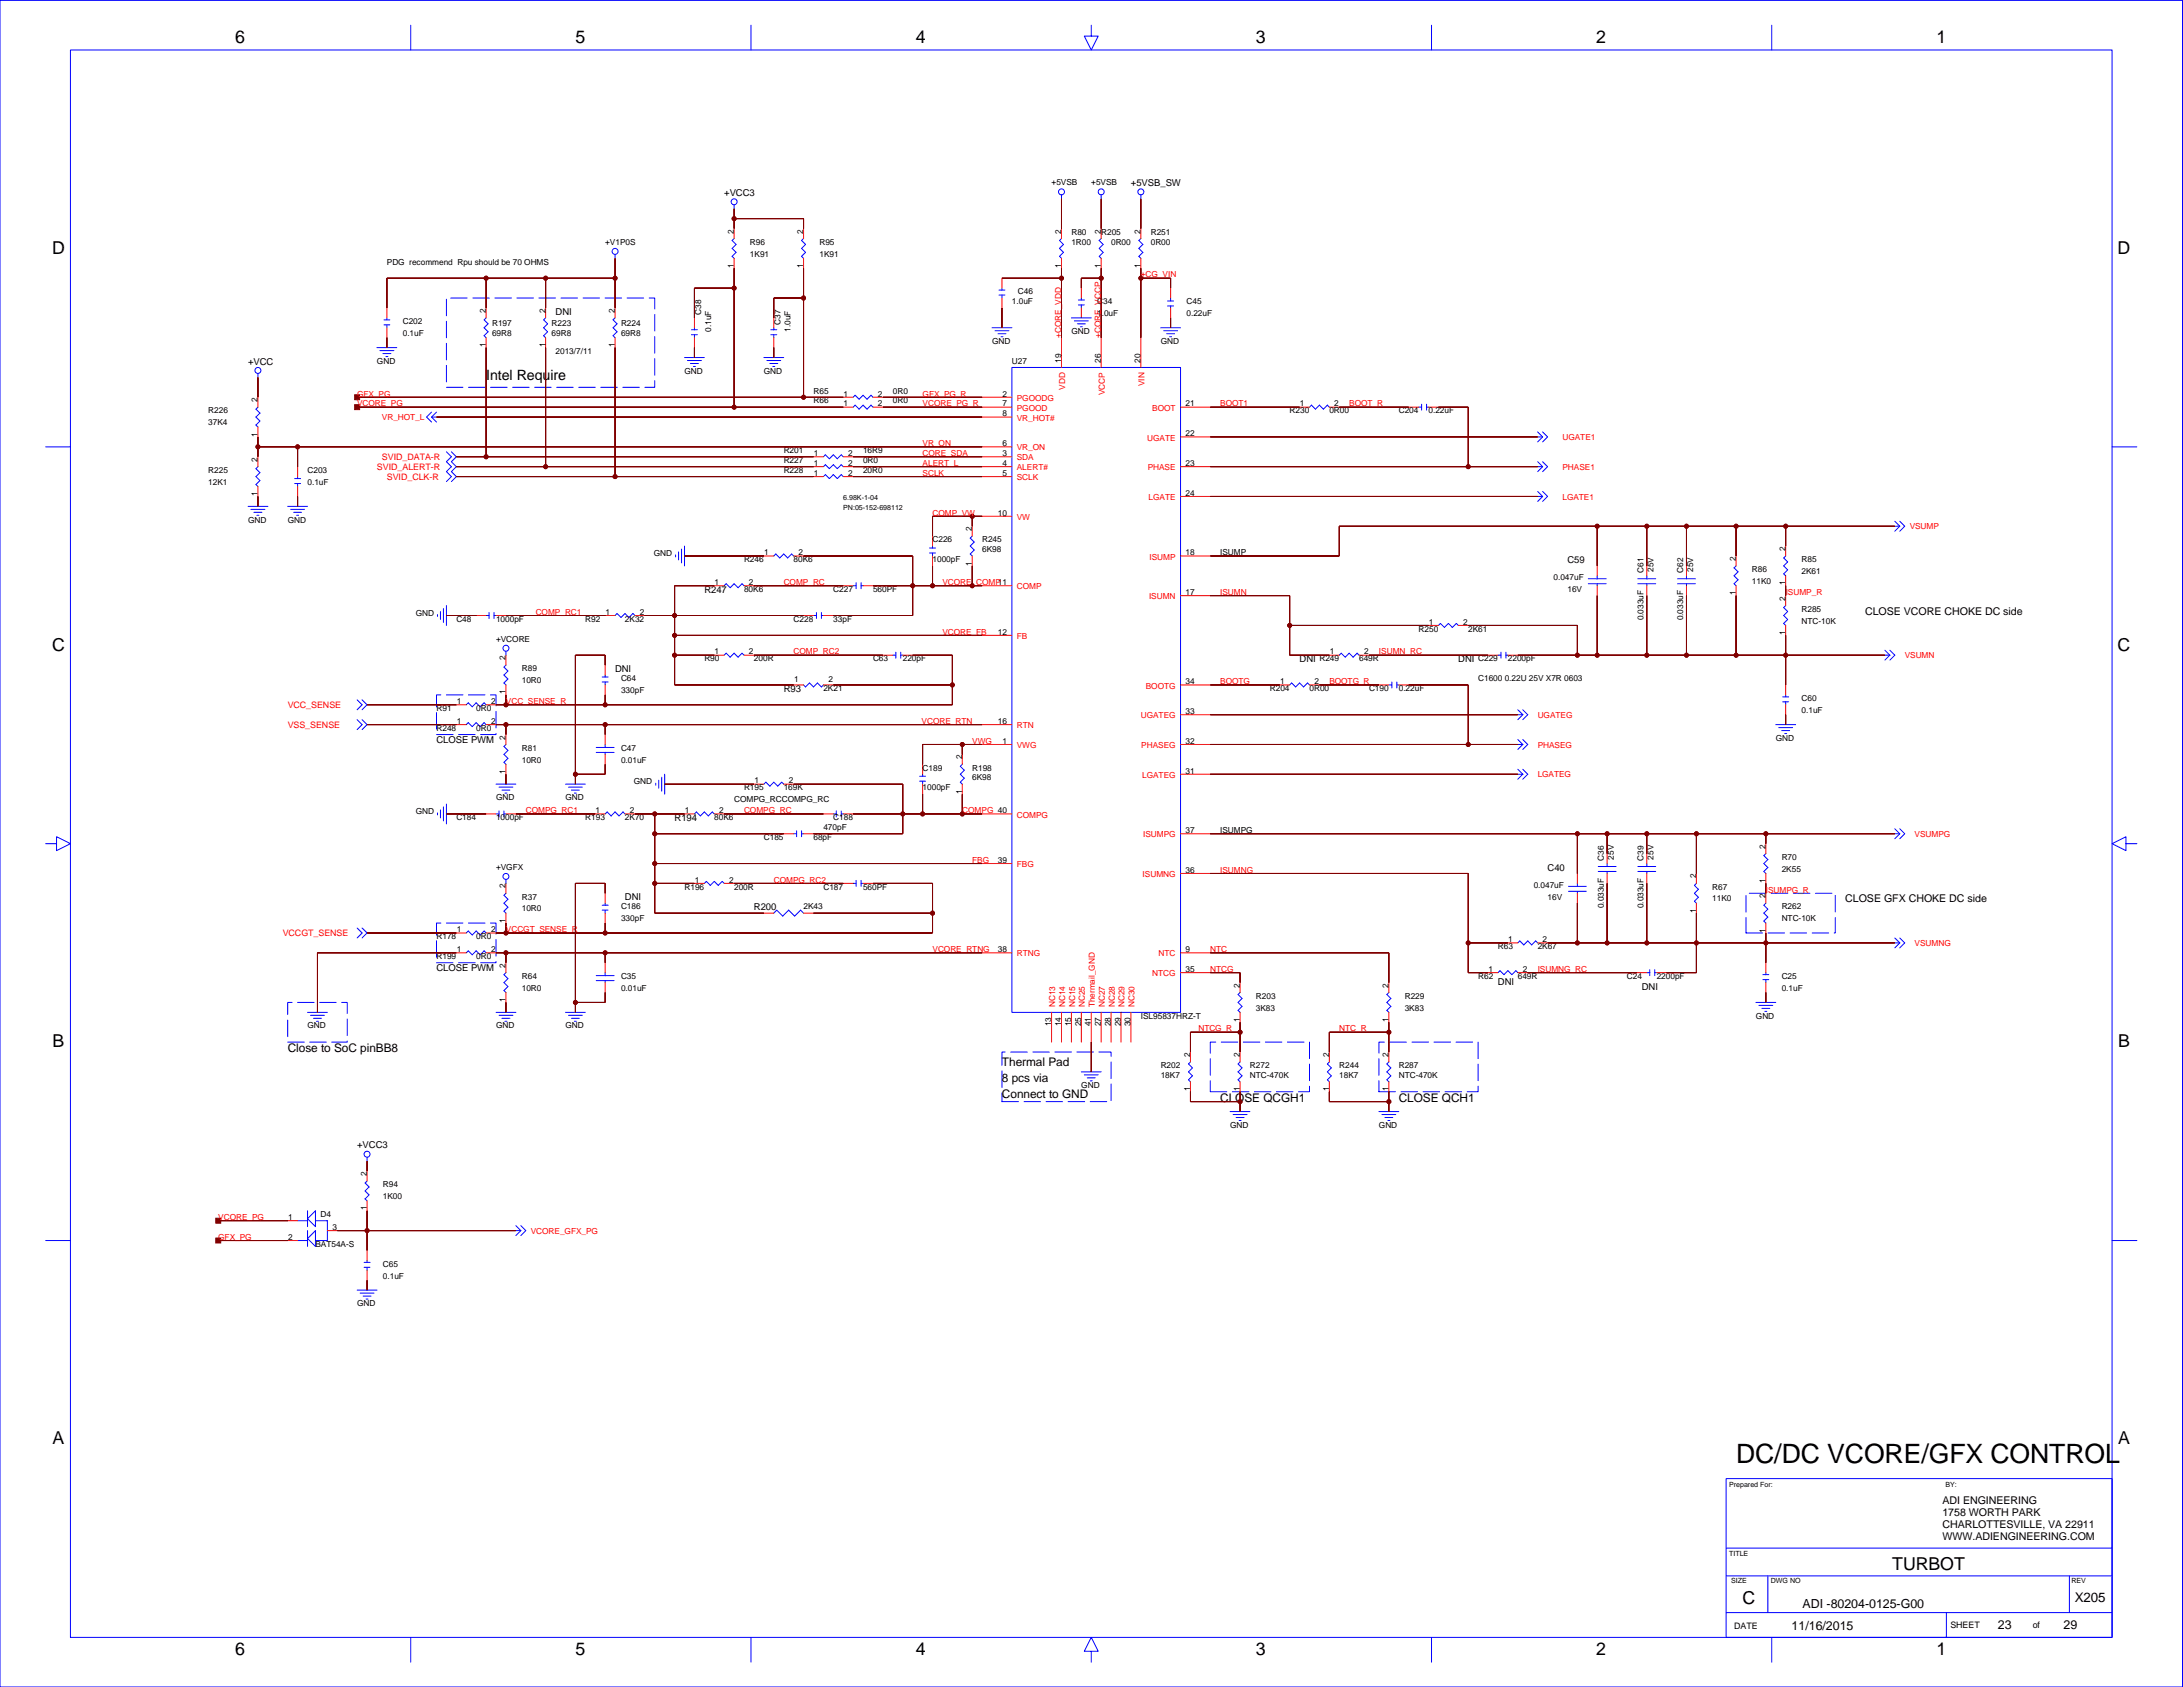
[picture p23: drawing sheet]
<svg xmlns="http://www.w3.org/2000/svg" width="559mm" height="432mm" viewBox="0 0 559 432" stroke-linecap="round" stroke-linejoin="round" font-family="sans-serif">
<defs><g id="words">
<text font-size="6.8" x="444.4" y="374.4">DC/DC VCORE/GFX CONTROL</text>
<g font-size="4.6">
<text x="60.2" y="11.1">6</text>
<text x="147.3" y="11.1">5</text>
<text x="234.4" y="11.1">4</text>
<text x="321.5" y="11.1">3</text>
<text x="408.6" y="11.1">2</text>
<text x="495.7" y="11.1">1</text>
<text x="13.4" y="64.9">D</text>
<text x="542.1" y="64.9">D</text>
<text x="13.4" y="166.5">C</text>
<text x="542.1" y="166.5">C</text>
<text x="13.5" y="268.1">B</text>
<text x="542.2" y="268.1">B</text>
<text x="13.5" y="369.7">A</text>
<text x="542.2" y="369.7">A</text>
<text x="484.4" y="401.8">TURBOT</text>
<text x="446.1" y="410.6">C</text>
<text x="60.2" y="423.5">6</text>
<text x="147.3" y="423.5">5</text>
<text x="234.4" y="423.5">4</text>
<text x="321.5" y="423.5">3</text>
<text x="408.6" y="423.5">2</text>
<text x="495.7" y="423.5">1</text>
</g>
<text font-size="3.6" x="124.4" y="97.3">Intel Require</text>
<text font-size="3.4" x="531.1" y="410">X205</text>
<g font-size="3.2">
<text x="461.4" y="411.5">ADI -80204-0125-G00</text>
<text x="458.6" y="417.1">11/16/2015</text>
<text x="511.4" y="416.9">23</text>
<text x="528.2" y="417">29</text>
</g>
<g font-size="3">
<text x="73.6" y="269.3">Close to SoC pinBB8</text>
<text x="256.5" y="272.8">Thermal Pad</text>
<text x="256.5" y="280.9">Connect to GND</text>
<text x="256.5" y="276.9">8 pcs via</text>
<text x="312.3" y="282">CLOSE QCGH1</text>
<text x="358.1" y="282">CLOSE QCH1</text>
</g>
<g font-size="2.7">
<text x="477.4" y="157.3">CLOSE VCORE CHOKE DC side</text>
<text x="472.3" y="230.9">CLOSE GFX CHOKE DC side</text>
<text x="497.2" y="385">ADI ENGINEERING</text>
<text x="497.2" y="388">1758 WORTH PARK</text>
<text x="497.2" y="391.1">CHARLOTTESVILLE, VA 22911</text>
<text x="497.2" y="394.1">WWW.ADIENGINEERING.COM</text>
</g>
<g font-size="2.4">
<text x="289.5" y="47.6">+5VSB_SW</text>
<text x="185.4" y="50.2">+VCC3</text>
<text x="142.2" y="80.6">DNI</text>
<text x="63.5" y="93.3">+VCC</text>
<text x="401.2" y="144.1">C59</text>
<text x="180.3" y="151.7">R247</text>
<text x="157.4" y="172.1">DNI</text>
<text x="332.7" y="169.5">DNI</text>
<text x="373.3" y="169.5">DNI</text>
<text x="200.6" y="177.1">R93</text>
<text x="111.7" y="190.1">CLOSE PWM</text>
<text x="172.7" y="210.1">R194</text>
<text x="396.1" y="222.8">C40</text>
<text x="160" y="230.5">DNI</text>
<text x="193" y="233">R200</text>
<text x="111.7" y="248.5">CLOSE PWM</text>
<text x="383.5" y="252.2">DNI</text>
<text x="420.3" y="253.5">DNI</text>
<text x="91.4" y="293.9">+VCC3</text>
</g>
<g font-size="2.3" fill="#f00">
<text x="97.8" y="117.7">SVID_DATA-R</text>
<text x="96.5" y="120.2">SVID_ALERT-R</text>
<text x="99" y="122.7">SVID_CLK-R</text>
<text x="73.6" y="181.1">VCC_SENSE</text>
<text x="73.6" y="186.2">VSS_SENSE</text>
<text x="72.4" y="239.6">VCCGT_SENSE</text>
</g>
<g font-size="2.3">
<text x="443.9" y="417.1">DATE</text>
<text x="499.3" y="416.8">SHEET</text>
<text x="520.3" y="416.8">of</text>
</g>
<g font-size="2.1">
<text x="269.2" y="47.4">+5VSB</text>
<text x="279.3" y="47.4">+5VSB</text>
<text x="187.8" y="59.8" transform="rotate(-90 187.8 59.8)">2</text>
<text x="205.6" y="59.8" transform="rotate(-90 205.6 59.8)">2</text>
<text x="271.6" y="59.8" transform="rotate(-90 271.6 59.8)">2</text>
<text x="281.8" y="59.8" transform="rotate(-90 281.8 59.8)">2</text>
<text x="292" y="59.8" transform="rotate(-90 292 59.8)">2</text>
<text x="154.9" y="62.6">+V1P0S</text>
<text x="192" y="65.7">1K91</text>
<text x="192" y="62.6">R96</text>
<text x="209.8" y="65.7">1K91</text>
<text x="209.8" y="62.6">R95</text>
<text x="274.3" y="62.6">1R00</text>
<text x="274.3" y="60.1">R80</text>
<text x="281.9" y="60.1">R205</text>
<text x="284.4" y="62.6">0R00</text>
<text x="294.6" y="62.6">0R00</text>
<text x="294.6" y="60.1">R251</text>
<text x="99" y="67.7">PDG recommend Rpu should be 70 OHMS</text>
<text x="187.8" y="68.6" transform="rotate(-90 187.8 68.6)">1</text>
<text x="205.6" y="68.6" transform="rotate(-90 205.6 68.6)">1</text>
<text x="271.6" y="68.6" transform="rotate(-90 271.6 68.6)">1</text>
<text x="281.8" y="68.6" transform="rotate(-90 281.8 68.6)">1</text>
<text x="292" y="68.6" transform="rotate(-90 292 68.6)">1</text>
<text x="259" y="77.9">1.0uF</text>
<text x="260.5" y="75.3">C46</text>
<text x="280.9" y="77.9">C34</text>
<text x="303.7" y="77.9">C45</text>
<text x="103.1" y="83">C202</text>
<text x="124.4" y="80.1" transform="rotate(-90 124.4 80.1)">2</text>
<text x="126" y="83.5">R197</text>
<text x="139.6" y="80.1" transform="rotate(-90 139.6 80.1)">2</text>
<text x="141.2" y="83.5">R223</text>
<text x="157.4" y="80.1" transform="rotate(-90 157.4 80.1)">2</text>
<text x="159" y="83.5">R224</text>
<text x="179.5" y="80.6" transform="rotate(-90 179.5 80.6)">C38</text>
<text x="199.8" y="83.1" transform="rotate(-90 199.8 83.1)">C37</text>
<text x="280.9" y="80.9">1.0uF</text>
<text x="303.7" y="80.9">0.22uF</text>
<text x="103.1" y="86">0.1uF</text>
<text x="124.4" y="88.9" transform="rotate(-90 124.4 88.9)">1</text>
<text x="126" y="86">69R8</text>
<text x="139.6" y="88.9" transform="rotate(-90 139.6 88.9)">1</text>
<text x="141.2" y="86">69R8</text>
<text x="157.4" y="88.9" transform="rotate(-90 157.4 88.9)">1</text>
<text x="159" y="86">69R8</text>
<text x="182" y="84.9" transform="rotate(-90 182 84.9)">0.1uF</text>
<text x="202.3" y="84.9" transform="rotate(-90 202.3 84.9)">1.0uF</text>
<text x="253.9" y="88">GND</text>
<text x="274.3" y="85.5">GND</text>
<text x="297.1" y="88">GND</text>
<text x="96.5" y="93.1">GND</text>
<text x="142.2" y="90.6">2013/7/11</text>
<text x="175.2" y="95.6">GND</text>
<text x="195.5" y="95.6">GND</text>
<text x="259" y="93.1">U27</text>
<text x="271.6" y="92.8" transform="rotate(-90 271.6 92.8)">19</text>
<text x="281.8" y="92.8" transform="rotate(-90 281.8 92.8)">26</text>
<text x="292" y="92.8" transform="rotate(-90 292 92.8)">20</text>
<text x="208.2" y="100.7">R65</text>
<text x="215.9" y="101.5">1</text>
<text x="224.7" y="101.5">2</text>
<text x="228.5" y="100.7">0R0</text>
<text x="256.6" y="101.5">2</text>
<text x="53.3" y="105.8">R226</text>
<text x="66" y="102.9" transform="rotate(-90 66 102.9)">2</text>
<text x="208.2" y="103.3">R66</text>
<text x="215.9" y="104">1</text>
<text x="224.7" y="104">2</text>
<text x="228.5" y="103.3">0R0</text>
<text x="256.6" y="106.6">8</text>
<text x="256.6" y="104">7</text>
<text x="303.5" y="104">21</text>
<text x="330.1" y="105.8">R230</text>
<text x="332.8" y="104">1</text>
<text x="340.3" y="105.8">0R00</text>
<text x="341.6" y="104">2</text>
<text x="358.1" y="105.8">C204</text>
<text x="365.7" y="105.8">0.22uF</text>
<text x="53.3" y="108.9">37K4</text>
<text x="66" y="111.7" transform="rotate(-90 66 111.7)">1</text>
<text x="303.5" y="111.6">22</text>
<text x="66" y="118.2" transform="rotate(-90 66 118.2)">2</text>
<text x="200.6" y="118.5">R227</text>
<text x="200.6" y="116">R201</text>
<text x="208.3" y="119.3">1</text>
<text x="208.3" y="116.7">1</text>
<text x="217.1" y="119.3">2</text>
<text x="217.1" y="116.7">2</text>
<text x="220.9" y="118.5">0R0</text>
<text x="220.9" y="116">16R9</text>
<text x="256.6" y="114.2">6</text>
<text x="256.6" y="119.3">4</text>
<text x="256.6" y="116.7">3</text>
<text x="303.5" y="119.3">23</text>
<text x="53.3" y="124.1">12K1</text>
<text x="53.3" y="121">R225</text>
<text x="78.7" y="124.1">0.1uF</text>
<text x="78.7" y="121">C203</text>
<text x="200.6" y="121">R228</text>
<text x="208.3" y="121.8">1</text>
<text x="217.1" y="121.8">2</text>
<text x="220.9" y="121">20R0</text>
<text x="256.6" y="121.8">5</text>
<text x="66" y="127" transform="rotate(-90 66 127)">1</text>
<text x="255.4" y="132">10</text>
<text x="303.5" y="126.9">24</text>
<text x="63.5" y="133.7">GND</text>
<text x="73.6" y="133.7">GND</text>
<text x="248.8" y="136" transform="rotate(-90 248.8 136)">2</text>
<text x="167.3" y="142.4">GND</text>
<text x="190.5" y="143.9">R246</text>
<text x="195.6" y="142.1">1</text>
<text x="203.2" y="143.9">80K6</text>
<text x="204.4" y="142.1">2</text>
<text x="238.7" y="143.9">1000pF</text>
<text x="238.7" y="138.8">C226</text>
<text x="251.4" y="141.4">6K98</text>
<text x="251.4" y="138.8">R245</text>
<text x="303.5" y="142.1">18</text>
<text x="312.3" y="142.1">ISUMP</text>
<text x="444.3" y="143.6" transform="rotate(-90 444.3 143.6)">2</text>
<text x="457" y="141" transform="rotate(-90 457 141)">2</text>
<text x="461.2" y="143.9">R85</text>
<text x="182.9" y="149.7">1</text>
<text x="191.7" y="149.7">2</text>
<text x="248.8" y="144.7" transform="rotate(-90 248.8 144.7)">1</text>
<text x="397.7" y="148.5">0.047uF</text>
<text x="420.7" y="146.6" transform="rotate(-90 420.7 146.6)">C61</text>
<text x="423.3" y="146.4" transform="rotate(-90 423.3 146.4)">25V</text>
<text x="430.9" y="146.6" transform="rotate(-90 430.9 146.6)">C62</text>
<text x="433.4" y="146.4" transform="rotate(-90 433.4 146.4)">25V</text>
<text x="448.5" y="149.5">11K0</text>
<text x="448.5" y="146.4">R86</text>
<text x="457" y="149.8" transform="rotate(-90 457 149.8)">1</text>
<text x="461.2" y="146.9">2K61</text>
<text x="190.5" y="151.5">80K6</text>
<text x="213.3" y="151.5">C227</text>
<text x="223.5" y="151.5">560PF</text>
<text x="303.5" y="152.3">17</text>
<text x="401.2" y="151.5">16V</text>
<text x="444.3" y="152.4" transform="rotate(-90 444.3 152.4)">1</text>
<text x="457" y="153.7" transform="rotate(-90 457 153.7)">2</text>
<text x="106.4" y="157.6">GND</text>
<text x="116.8" y="159.1">C48</text>
<text x="127" y="159.1">1000pF</text>
<text x="149.8" y="159.1">R92</text>
<text x="155" y="157.4">1</text>
<text x="160" y="159.1">2K32</text>
<text x="163.8" y="157.4">2</text>
<text x="203.2" y="159.1">C228</text>
<text x="213.3" y="159.1">33pF</text>
<text x="363.1" y="161.7">R250</text>
<text x="365.8" y="159.9">1</text>
<text x="374.6" y="159.9">2</text>
<text x="375.8" y="161.7">2K61</text>
<text x="420.7" y="158.8" transform="rotate(-90 420.7 158.8)">0.033uF</text>
<text x="430.9" y="158.8" transform="rotate(-90 430.9 158.8)">0.033uF</text>
<text x="461.2" y="159.6">NTC-10K</text>
<text x="461.2" y="156.6">R285</text>
<text x="127" y="164.2">+VCORE</text>
<text x="182.9" y="167.5">1</text>
<text x="191.7" y="167.5">2</text>
<text x="255.4" y="162.4">12</text>
<text x="340.4" y="167.5">1</text>
<text x="349.2" y="167.5">2</text>
<text x="457" y="162.5" transform="rotate(-90 457 162.5)">1</text>
<text x="129.4" y="169" transform="rotate(-90 129.4 169)">2</text>
<text x="133.6" y="171.8">R89</text>
<text x="180.3" y="169.3">R90</text>
<text x="193" y="169.3">200R</text>
<text x="223.5" y="169.3">C63</text>
<text x="231.1" y="169.3">220pF</text>
<text x="337.7" y="169.3">R249</text>
<text x="347.9" y="169.3">649R</text>
<text x="378.4" y="169.3">C229</text>
<text x="386" y="169.3">2200pF</text>
<text x="129.4" y="177.8" transform="rotate(-90 129.4 177.8)">1</text>
<text x="133.6" y="174.9">10R0</text>
<text x="159" y="177.4">330pF</text>
<text x="159" y="174.4">C64</text>
<text x="203.3" y="174.5">1</text>
<text x="210.8" y="176.9">2K21</text>
<text x="212" y="174.5">2</text>
<text x="303.5" y="175.1">34</text>
<text x="325" y="176.9">R204</text>
<text x="327.7" y="175.1">1</text>
<text x="335.2" y="176.9">0R00</text>
<text x="336.5" y="175.1">2</text>
<text x="350.4" y="176.9">C190</text>
<text x="358.1" y="176.9">0.22uF</text>
<text x="378.4" y="174.4">C1600 0.22U 25V X7R 0603</text>
<text x="461.2" y="179.4">C60</text>
<text x="111.7" y="182">R91</text>
<text x="116.9" y="180.2">1</text>
<text x="116.9" y="185.3">1</text>
<text x="121.9" y="182">0R0</text>
<text x="125.7" y="180.2">2</text>
<text x="125.7" y="185.3">2</text>
<text x="255.4" y="185.3">16</text>
<text x="303.5" y="182.7">33</text>
<text x="461.2" y="182.5">0.1uF</text>
<text x="111.7" y="187.1">R248</text>
<text x="121.9" y="187.1">0R0</text>
<text x="129.4" y="189.3" transform="rotate(-90 129.4 189.3)">2</text>
<text x="256.6" y="190.4">1</text>
<text x="303.5" y="190.4">32</text>
<text x="454.6" y="189.6">GND</text>
<text x="133.6" y="195.2">10R0</text>
<text x="133.6" y="192.1">R81</text>
<text x="159" y="195.2">0.01uF</text>
<text x="159" y="192.1">C47</text>
<text x="236.2" y="197.2">C189</text>
<text x="246.3" y="194.4" transform="rotate(-90 246.3 194.4)">2</text>
<text x="248.9" y="197.2">R198</text>
<text x="303.5" y="198">31</text>
<text x="129.4" y="198.1" transform="rotate(-90 129.4 198.1)">1</text>
<text x="162.3" y="200.8">GND</text>
<text x="190.5" y="202.3">R195</text>
<text x="193.1" y="200.5">1</text>
<text x="200.6" y="202.3">169K</text>
<text x="201.9" y="200.5">2</text>
<text x="236.2" y="202.3">1000pF</text>
<text x="246.3" y="203.2" transform="rotate(-90 246.3 203.2)">1</text>
<text x="248.9" y="199.8">6K98</text>
<text x="106.4" y="208.4">GND</text>
<text x="116.8" y="209.9">C184</text>
<text x="127" y="209.9">1000pF</text>
<text x="127" y="204.8">GND</text>
<text x="144.7" y="204.8">GND</text>
<text x="149.8" y="209.9">R193</text>
<text x="152.5" y="208.1">1</text>
<text x="160" y="209.9">2K70</text>
<text x="161.3" y="208.1">2</text>
<text x="175.3" y="208.1">1</text>
<text x="182.8" y="209.9">80K6</text>
<text x="184.1" y="208.1">2</text>
<text x="187.9" y="205.3">COMPG_RCCOMPG_RC</text>
<text x="213.3" y="209.9">C188</text>
<text x="195.5" y="215">C185</text>
<text x="208.2" y="215">68pF</text>
<text x="210.8" y="212.5">470pF</text>
<text x="303.5" y="213.2">37</text>
<text x="312.3" y="213.2">ISUMPG</text>
<text x="255.4" y="220.8">39</text>
<text x="410.6" y="220.3" transform="rotate(-90 410.6 220.3)">C36</text>
<text x="413.1" y="220" transform="rotate(-90 413.1 220)">25V</text>
<text x="420.7" y="220.3" transform="rotate(-90 420.7 220.3)">C39</text>
<text x="423.3" y="220" transform="rotate(-90 423.3 220)">25V</text>
<text x="451.9" y="217.2" transform="rotate(-90 451.9 217.2)">2</text>
<text x="456.1" y="220.1">R70</text>
<text x="127" y="222.6">+VGFX</text>
<text x="129.4" y="227.4" transform="rotate(-90 129.4 227.4)">2</text>
<text x="175.2" y="227.7">R196</text>
<text x="177.9" y="225.9">1</text>
<text x="186.6" y="225.9">2</text>
<text x="187.9" y="227.7">200R</text>
<text x="210.8" y="227.7">C187</text>
<text x="220.9" y="227.7">560PF</text>
<text x="303.5" y="223.4">36</text>
<text x="392.6" y="227.2">0.047uF</text>
<text x="434.2" y="224.8" transform="rotate(-90 434.2 224.8)">2</text>
<text x="438.3" y="227.7">R67</text>
<text x="451.9" y="226" transform="rotate(-90 451.9 226)">1</text>
<text x="456.1" y="223.1">2K55</text>
<text x="133.6" y="233.3">10R0</text>
<text x="133.6" y="230.2">R37</text>
<text x="159" y="232.8">C186</text>
<text x="205.7" y="232.8">2K43</text>
<text x="396.1" y="230.2">16V</text>
<text x="410.6" y="232.5" transform="rotate(-90 410.6 232.5)">0.033uF</text>
<text x="420.7" y="232.5" transform="rotate(-90 420.7 232.5)">0.033uF</text>
<text x="434.2" y="233.6" transform="rotate(-90 434.2 233.6)">1</text>
<text x="438.3" y="230.7">11K0</text>
<text x="451.9" y="229.9" transform="rotate(-90 451.9 229.9)">2</text>
<text x="456.1" y="232.8">R262</text>
<text x="116.9" y="238.6">1</text>
<text x="125.7" y="238.6">2</text>
<text x="129.4" y="236.2" transform="rotate(-90 129.4 236.2)">1</text>
<text x="159" y="235.8">330pF</text>
<text x="451.9" y="238.7" transform="rotate(-90 451.9 238.7)">1</text>
<text x="456.1" y="235.8">NTC-10K</text>
<text x="111.7" y="240.4">R178</text>
<text x="111.7" y="245.5">R199</text>
<text x="116.9" y="243.7">1</text>
<text x="121.9" y="240.4">0R0</text>
<text x="121.9" y="245.5">0R0</text>
<text x="125.7" y="243.7">2</text>
<text x="255.4" y="243.7">38</text>
<text x="303.5" y="243.7">9</text>
<text x="383.5" y="242.9">R63</text>
<text x="386.1" y="241.2">1</text>
<text x="393.6" y="242.9">2K67</text>
<text x="394.9" y="241.2">2</text>
<text x="129.4" y="247.7" transform="rotate(-90 129.4 247.7)">2</text>
<text x="133.6" y="250.6">R64</text>
<text x="159" y="250.6">C35</text>
<text x="303.5" y="248.8">35</text>
<text x="378.4" y="250.6">R62</text>
<text x="381" y="248.8">1</text>
<text x="388.5" y="250.6">649R</text>
<text x="389.8" y="248.8">2</text>
<text x="416.5" y="250.6">C24</text>
<text x="424.1" y="250.6">2200pF</text>
<text x="456.1" y="250.6">C25</text>
<text x="129.4" y="256.5" transform="rotate(-90 129.4 256.5)">1</text>
<text x="133.6" y="253.6">10R0</text>
<text x="159" y="253.6">0.01uF</text>
<text x="317.4" y="252.8" transform="rotate(-90 317.4 252.8)">2</text>
<text x="321.5" y="255.6">R203</text>
<text x="355.4" y="252.8" transform="rotate(-90 355.4 252.8)">2</text>
<text x="359.6" y="255.6">R229</text>
<text x="456.1" y="253.6">0.1uF</text>
<text x="78.7" y="263.2">GND</text>
<text x="127" y="263.2">GND</text>
<text x="144.7" y="263.2">GND</text>
<text x="269.1" y="262.7" transform="rotate(-90 269.1 262.7)">13</text>
<text x="271.6" y="262.7" transform="rotate(-90 271.6 262.7)">14</text>
<text x="274.2" y="262.7" transform="rotate(-90 274.2 262.7)">15</text>
<text x="276.7" y="262.7" transform="rotate(-90 276.7 262.7)">25</text>
<text x="279.3" y="262.7" transform="rotate(-90 279.3 262.7)">41</text>
<text x="281.8" y="262.7" transform="rotate(-90 281.8 262.7)">27</text>
<text x="284.3" y="262.7" transform="rotate(-90 284.3 262.7)">28</text>
<text x="286.9" y="262.7" transform="rotate(-90 286.9 262.7)">29</text>
<text x="289.4" y="262.7" transform="rotate(-90 289.4 262.7)">30</text>
<text x="292" y="260.7">ISL95837HRZ-T</text>
<text x="317.4" y="261.6" transform="rotate(-90 317.4 261.6)">1</text>
<text x="321.5" y="258.7">3K83</text>
<text x="355.4" y="261.6" transform="rotate(-90 355.4 261.6)">1</text>
<text x="359.6" y="258.7">3K83</text>
<text x="449.5" y="260.7">GND</text>
<text x="297.1" y="275.9">18K7</text>
<text x="297.1" y="273.4">R202</text>
<text x="304.7" y="270.5" transform="rotate(-90 304.7 270.5)">2</text>
<text x="317.4" y="270.5" transform="rotate(-90 317.4 270.5)">2</text>
<text x="320" y="275.9">NTC-470K</text>
<text x="320" y="273.4">R272</text>
<text x="340.2" y="270.5" transform="rotate(-90 340.2 270.5)">2</text>
<text x="342.8" y="275.9">18K7</text>
<text x="342.8" y="273.4">R244</text>
<text x="355.4" y="270.5" transform="rotate(-90 355.4 270.5)">2</text>
<text x="358.1" y="275.9">NTC-470K</text>
<text x="358.1" y="273.4">R287</text>
<text x="276.8" y="278.5">GND</text>
<text x="304.7" y="279.3" transform="rotate(-90 304.7 279.3)">1</text>
<text x="317.4" y="279.3" transform="rotate(-90 317.4 279.3)">1</text>
<text x="340.2" y="279.3" transform="rotate(-90 340.2 279.3)">1</text>
<text x="355.4" y="279.3" transform="rotate(-90 355.4 279.3)">1</text>
<text x="314.9" y="288.6">GND</text>
<text x="353" y="288.6">GND</text>
<text x="93.9" y="301" transform="rotate(-90 93.9 301)">2</text>
<text x="98" y="303.9">R94</text>
<text x="82" y="311.5">D4</text>
<text x="93.9" y="309.8" transform="rotate(-90 93.9 309.8)">1</text>
<text x="98" y="306.9">1K00</text>
<text x="73.7" y="317.3">2</text>
<text x="73.7" y="312.3">1</text>
<text x="85.1" y="314.8">3</text>
<text x="80.8" y="319.1">BAT54A-S</text>
<text x="98" y="327.2">0.1uF</text>
<text x="98" y="324.2">C65</text>
<text x="91.4" y="334.4">GND</text>
</g>
<g font-size="2.1" fill="#f00">
<text x="292" y="71">+CG_VIN</text>
<text x="271.6" y="86.4" transform="rotate(-90 271.6 86.4)">+CORE_VDD</text>
<text x="281.8" y="86.4" transform="rotate(-90 281.8 86.4)">+CORE_VCCP</text>
<text x="91.4" y="101.5">GFX_PG</text>
<text x="236.2" y="101.5">GFX_PG_R</text>
<text x="272.6" y="99.8" transform="rotate(-90 272.6 99.8)">VDD</text>
<text x="282.8" y="101.2" transform="rotate(-90 282.8 101.2)">VCCP</text>
<text x="293" y="98.8" transform="rotate(-90 293 98.8)">VIN</text>
<text x="91.4" y="104">VCORE_PG</text>
<text x="97.8" y="107.5">VR_HOT_L</text>
<text x="236.2" y="104">VCORE_PG_R</text>
<text x="260.3" y="102.6">PGOODG</text>
<text x="260.3" y="105.1">PGOOD</text>
<text x="260.3" y="107.7">VR_HOT#</text>
<text x="294.9" y="105.1">BOOT</text>
<text x="312.3" y="104">BOOT1</text>
<text x="345.4" y="104">BOOT_R</text>
<text x="293.7" y="112.8">UGATE</text>
<text x="400" y="112.6">UGATE1</text>
<text x="236.2" y="116.7">CORE_SDA</text>
<text x="236.2" y="119.3">ALERT_L</text>
<text x="236.2" y="114.2">VR_ON</text>
<text x="260.3" y="117.8">SDA</text>
<text x="260.3" y="115.3">VR_ON</text>
<text x="236.2" y="121.8">SCLK</text>
<text x="260.3" y="120.4">ALERT#</text>
<text x="260.3" y="122.9">SCLK</text>
<text x="293.8" y="120.4">PHASE</text>
<text x="400" y="120.2">PHASE1</text>
<text x="238.7" y="132">COMP_VW</text>
<text x="294" y="128">LGATE</text>
<text x="400" y="127.9">LGATE1</text>
<text x="260.3" y="133.1">VW</text>
<text x="488.8" y="135.5">VSUMP</text>
<text x="294.2" y="143.2">ISUMP</text>
<text x="200.6" y="149.7">COMP_RC</text>
<text x="241.2" y="149.7">VCORE_COMP11</text>
<text x="260.3" y="150.9">COMP</text>
<text x="294.1" y="153.4">ISUMN</text>
<text x="312.3" y="152.3">ISUMN</text>
<text x="457.1" y="152.3">ISUMP_R</text>
<text x="137.1" y="157.4">COMP_RC1</text>
<text x="203.2" y="167.5">COMP_RC2</text>
<text x="241.2" y="162.4">VCORE_FB</text>
<text x="260.3" y="163.6">FB</text>
<text x="353" y="167.5">ISUMN_RC</text>
<text x="487.6" y="168.5">VSUMN</text>
<text x="293.3" y="176.2">BOOTG</text>
<text x="312.3" y="175.1">BOOTG</text>
<text x="340.3" y="175.1">BOOTG_R</text>
<text x="129.5" y="180.2">VCC_SENSE_R</text>
<text x="235.9" y="185.3">VCORE_RTN</text>
<text x="292" y="183.9">UGATEG</text>
<text x="393.6" y="183.7">UGATEG</text>
<text x="248.9" y="190.4">VWG</text>
<text x="260.3" y="191.5">VWG</text>
<text x="260.3" y="186.4">RTN</text>
<text x="292.1" y="191.5">PHASEG</text>
<text x="393.6" y="191.3">PHASEG</text>
<text x="292.4" y="199.1">LGATEG</text>
<text x="393.6" y="199">LGATEG</text>
<text x="134.6" y="208.1">COMPG_RC1</text>
<text x="190.5" y="208.1">COMPG_RC</text>
<text x="246.3" y="208.1">COMPG 40</text>
<text x="260.3" y="209.3">COMPG</text>
<text x="292.6" y="214.3">ISUMPG</text>
<text x="490.1" y="214.2">VSUMPG</text>
<text x="248.9" y="220.8">FBG</text>
<text x="260.3" y="222">FBG</text>
<text x="198.1" y="225.9">COMPG_RC2</text>
<text x="292.5" y="224.5">ISUMNG</text>
<text x="312.3" y="223.4">ISUMNG</text>
<text x="452" y="228.5">ISUMPG_R</text>
<text x="129.5" y="238.6">VCCGT_SENSE_R</text>
<text x="238.7" y="243.7">VCORE_RTNG</text>
<text x="260.3" y="244.8">RTNG</text>
<text x="296.6" y="244.8">NTC</text>
<text x="309.8" y="243.7">NTC</text>
<text x="490.1" y="242.1">VSUMNG</text>
<text x="294.9" y="249.9">NTCG</text>
<text x="309.8" y="248.8">NTCG</text>
<text x="393.6" y="248.8">ISUMNG_RC</text>
<text x="270.1" y="257.8" transform="rotate(-90 270.1 257.8)">NC13</text>
<text x="272.6" y="257.8" transform="rotate(-90 272.6 257.8)">NC14</text>
<text x="275.2" y="257.8" transform="rotate(-90 275.2 257.8)">NC15</text>
<text x="277.7" y="257.8" transform="rotate(-90 277.7 257.8)">NC25</text>
<text x="280.3" y="257.8" transform="rotate(-90 280.3 257.8)">Thermail_GND</text>
<text x="282.8" y="257.8" transform="rotate(-90 282.8 257.8)">NC27</text>
<text x="285.3" y="257.8" transform="rotate(-90 285.3 257.8)">NC28</text>
<text x="287.9" y="257.8" transform="rotate(-90 287.9 257.8)">NC29</text>
<text x="290.4" y="257.8" transform="rotate(-90 290.4 257.8)">NC30</text>
<text x="306.8" y="264">NTCG_R</text>
<text x="342.8" y="264">NTC_R</text>
<text x="55.9" y="317.3">GFX_PG</text>
<text x="55.9" y="312.3">VCORE_PG</text>
<text x="135.9" y="315.8">VCORE_GFX_PG</text>
</g>
<g font-size="1.8">
<text x="215.9" y="130.5">PN:05-152-698112</text>
<text x="215.9" y="128">6.98K-1-04</text>
<text x="442.6" y="380.6">Prepared For:</text>
<text x="498" y="380.6">BY:</text>
<text x="442.6" y="398.4">TITLE</text>
<text x="443.1" y="405.2">SIZE</text>
<text x="453.3" y="405.2">DWG NO</text>
<text x="530.2" y="405.2">REV</text>
</g>
</g></defs>
<g fill="none" stroke="#00f" stroke-width=".26">
<path d="M0 .1h558.7v431.7h-558.7zM18 12.8h522.6v406.3h-522.6zM105.1 6.4v6.4M192.2 6.4v6.4M279.3 6.4v2.8h1.8l-1.8 3.6-1.7-3.6h1.7M366.4 6.4v6.4M453.5 6.4v6.4M187.9 52.4v1M271.7 49.9v1M281.9 49.9v1M292 49.9v1M157.4 65.1v1"/>
<path d="M187.9 61l-.5 .6 1 1-1 1 1 1-1 1 .5 .5M205.7 61l-.5 .6 1 1-1 1 1 1-1 1 .5 .5M255.7 75.5h1.5M255.7 74.2h1.5M256.5 73.7v.5M256.5 75.5v.8M271.7 61l-.5 .6 1 1-1 1 1 1-1 1 .5 .5M276 78.1h1.6M276 76.8h1.6M276.8 76.3v.5M276.8 78.1v.7M281.9 61l-.5 .6 1 1-1 1 1 1-1 1 .5 .5"/>
<path d="M292 61l-.5 .6 1 1-1 1 1 1-1 1 .5 .5M298.9 77h1.5M298.9 78.3h1.5M299.7 76.3v.7M299.7 78.3v.5M66 95.6v1M96.5 89h5.1M97.3 89.7h3.5M98 90.5h2.1M98.3 83.1h1.5M98.3 81.9h1.5M98.8 91.3h.5"/>
<path d="M99 81.4v.5M99 83.1v.8M124.4 81.4l-.5 .5 1 1-1 1 1 1-1 1 .5 .5M139.7 81.4l-.5 .5 1 1-1 1 1 1-1 1 .5 .5M157.4 81.4l-.5 .5 1.1 1-1.1 1 1.1 1-1.1 1 .5 .5M175.2 91.5h5.1M176 92.3h3.5M176.7 93h2.1M177 85.7h1.5M177 84.4h1.5M177.5 93.8h.5M177.8 83.9v.5"/>
<path d="M177.8 85.7v.7M195.5 91.5h5.1M196.3 92.3h3.6M197.1 93h2M197.3 85.7h1.5M197.3 84.4h1.5M197.8 93.8h.5M198.1 83.9v.5M198.1 85.7v.7M253.9 83.9h5.1M254.7 84.7h3.6M255.5 85.4h2"/>
<path d="M256.2 86.2h.5M259 94.1h43.2v165h-43.2zM274.3 81.4h5M275 82.1h3.6M275.8 82.9h2M276.5 83.6h.6M297.1 83.9h5.1M297.9 84.7h3.5M298.6 85.4h2.1M299.4 86.2h.5M11.7 114.4h6.3M66 104.2l-.5 .5 1 1-1 1.1 1 1-1 1 .5 .5"/>
<path d="M66 119.5l-.5 .5 1 1-1 1 1 1-1 1 .5 .5M110.5 106.8h1.2M110.5 106.8l1.2 1.2M110.5 105.5l-1.3 1.3 1.3 1.2M111.7 105.5l-1.2 1.3M114.3 115.6l1.2 1.3-1.2 1.3 1.2 1.3-1.2 1.2 1.2 1.3-1.2 1.3M115.5 115.6l1.3 1.3-1.3 1.3 1.3 1.3-1.3 1.2 1.3 1.3-1.3 1.3M210.8 119.5l.5-.6 1 1.1 1-1.1 1 1.1 1-1.1 .6 .6M210.8 116.9l.5-.5 1 1 1-1 1 1 1-1 .6 .5M218.4 101.7l.5-.5 1 1 1-1 1 1 1.1-1 .5 .5M218.4 104.2l.5-.5 1 1 1-1 1 1 1.1-1 .5 .5M335.2 104.2l.5-.5 1 1 1-1 1.1 1 1-1 .5 .5"/>
<path d="M363.1 104.2h.8M363.9 103.5v1.5M365.2 103.5v1.5M365.2 104.2h.5M393.6 111.8h1.3M393.6 110.6l1.3 1.2M393.6 119.5h1.3M393.6 118.2l1.3 1.3M394.9 111.8l-1.3 1.3M394.9 110.6l1.2 1.2-1.2 1.3M394.9 119.5l-1.3 1.2M394.9 118.2l1.2 1.3-1.2 1.2"/>
<path d="M540.6 114.4h6.4M63.5 129.6h5.1M64.2 130.4h3.6M65 131.1h2M65.8 131.9h.5M73.6 129.6h5.1M74.4 130.4h3.6M75.2 131.1h2M75.4 123.8h1.5M75.4 122.5h1.5M75.9 131.9h.5M76.2 122v.5"/>
<path d="M76.2 123.8v.7M175.2 139.8v5M210.8 122l.5-.5 1 1 1-1 1 1 1-1 .6 .5M238.7 139.8v.5M248.9 137.2l-.5 .5 1 1.1-1 1 1 1-1 1 .5 .5M393.6 127.1h1.3M393.6 125.8l1.3 1.3M394.9 127.1l-1.3 1.2M394.9 125.8l1.2 1.3-1.2 1.2M485 134.7h1.3M485 133.4l1.3 1.3M486.3 134.7l-1.3 1.3"/>
<path d="M486.3 133.4l1.3 1.3-1.3 1.3M112 157.3v.5M112.8 156.5v2.1M113.5 155.8v3.5M114.3 155v5.1M124.4 157.5h.8M125.2 156.8v1.5M126.5 157.5h.5M126.5 156.8v1.5M157.4 157.5l.6-.5 1 1.1 1-1.1 1 1.1 1-1.1 .5 .5M172.9 142.1v.5M173.7 141.3v2"/>
<path d="M174.5 140.5v3.6M185.4 149.9l.5-.5 1 1 1-1 1 1 1-1 .6 .5M198.1 142.3l.5-.5 1 1 1-1 1 1 1-1 .6 .5M208.2 157.5h.8M209 156.8v1.5M210.3 156.8v1.5M210.3 157.5h.5M218.4 149.9h.8M219.2 149.2v1.5M220.4 149.2v1.5M220.4 149.9h.5M237.9 141.5h1.6"/>
<path d="M237.9 140.3h1.6M238.7 141.5v.8M406.6 149.4h4.5M406.6 148.1h4.5M408.8 147.4v.7M408.8 149.4v.5M419.3 149.4h4.5M419.3 148.1h4.5M421.5 147.4v.7M421.5 149.4v.5M429.4 149.4h4.6M429.4 148.1h4.6"/>
<path d="M431.7 147.4v.7M431.7 149.4v.5M444.4 144.8l-.5 .6 1 1-1 1 1 1-1 1 .5 .5M457.1 155l-.5 .5 1 1-1 1 1 1.1-1 1 .5 .5M457.1 142.3l-.5 .5 1 1-1 1 1 1.1-1 1 .5 .5M91.4 179.1l1.3 1.3-1.3 1.3M92.7 179.1l1.3 1.3-1.3 1.3M129.5 170.2l-.5 .5 1 1.1-1 1 1 1-1 1 .5 .5M129.5 166.7v1M154.1 174.6h1.6M154.1 173.3h1.6M154.9 172.8v.5"/>
<path d="M154.9 174.6v.7M185.4 167.7l.5-.5 1 1 1-1 1 1 1-1 .6 .5M205.7 175.3l.5 .5 1-1 1 1 1-1 1.1 1 .5-.5M228.5 167.7h.8M229.3 166.9v1.6M230.6 166.9v1.6M230.6 167.7h.5M330.1 175.3l.5-.5 1 1 1.1-1 1 1 1-1 .5 .5M342.8 167.7l.5-.5 1 1 1.1-1 1 1 1-1 .5 .5M355.5 175.3h.8M356.3 174.6v1.5M357.6 174.6v1.5"/>
<path d="M357.6 175.3h.5M368.2 160.1l.5-.5 1 1 1.1-1 1 1 1-1 .5 .5M383.5 167.7h.7M384.2 166.9v1.6M385.5 167.7h.5M385.5 166.9v1.6M456.3 179.6h1.6M456.3 178.4h1.6M457.1 177.9v.5M457.1 179.6v.8M482.5 167.7h1.3M482.5 166.4l1.3 1.3"/>
<path d="M483.8 167.7l-1.3 1.3M483.8 166.4l1.2 1.3-1.2 1.3M91.4 184.2l1.3 1.3-1.3 1.2M92.7 184.2l1.3 1.3-1.3 1.2M119.4 180.4l.5-.5 1 1 1-1 1 1 1-1 .5 .5M119.4 185.5l.5-.5 1 1 1-1 1 1 1-1 .5 .5M129.5 190.6l-.5 .5 1 1-1 1 1 1-1 1 .5 .5M152.6 192.6h4.6M152.6 191.3h4.6M154.9 190.6v.7M154.9 192.6v.5M168.6 199.7v2"/>
<path d="M169.4 198.9v3.6M170.1 198.2v5.1M235.4 200h1.5M235.4 198.7h1.5M236.2 198.2v.5M236.2 200v.7M246.3 195.6l-.5 .5 1 1.1-1 1 1 1-1 1 .5 .5M388.5 198.2h1.3M388.5 196.9l1.3 1.3M388.5 190.6h1.3M388.5 189.3l1.3 1.3M388.5 182.9h1.3"/>
<path d="M388.5 181.7l1.3 1.2M389.8 196.9l1.3 1.3-1.3 1.2M389.8 198.2l-1.3 1.2M389.8 190.6l-1.3 1.2M389.8 189.3l1.3 1.3-1.3 1.2M389.8 182.9l-1.3 1.3M389.8 181.7l1.3 1.2-1.3 1.3M454.6 185.5h5M455.3 186.2h3.6M456.1 187h2M456.8 187.8h.5M11.7 215.9h2.8v-1.7l3.5 1.7-3.5 1.8v-1.8"/>
<path d="M112 208.1v.5M112.8 207.3v2M113.5 206.6v3.5M114.3 205.8v5.1M127 208.3h.7M127 200.7h5.1M127.7 207.6v1.5M127.7 201.5h3.6M128.5 202.2h2M129 208.3h.5M129 207.6v1.5M129.3 203h.5"/>
<path d="M144.7 200.7h5.1M145.5 201.5h3.6M146.3 202.2h2M147 203h.5M154.9 208.3l.5-.5 1 1 1-1 1.1 1 1-1 .5 .5M167.9 200.5v.5M177.8 208.3l.5-.5 1 1 1-1 1 1 1-1 .5 .5M195.5 200.7l.5-.5 1.1 1 1-1 1 1 1-1 .5 .5M203.2 213.4h.7M203.9 212.6v1.6M205.2 212.6v1.6M205.2 213.4h.5"/>
<path d="M213.3 208.3h.8M214.1 207.6v1.5M215.3 207.6v1.5M215.3 208.3h.6M452 218.5l-.5 .5 1 1-1 1 1 1-1 1.1 .5 .5M485 213.4h1.3M485 212.1l1.3 1.3M486.3 213.4l-1.3 1.3M486.3 212.1l1.3 1.3-1.3 1.3M544.2 215.9v-1.7l-3.6 1.7 3.6 1.8v-1.8h2.8M91.4 237.5l1.3 1.3-1.3 1.3M92.7 237.5l1.3 1.3-1.3 1.3"/>
<path d="M119.4 238.8l.5-.5 1 1 1-1 1 1 1-1 .5 .5M129.5 228.6l-.5 .6 1 1-1 1 1 1-1 1 .5 .5M129.5 225.1v1M154.1 233h1.6M154.1 231.7h1.6M154.9 231.2v.5M154.9 233v.7M180.3 226.1l.5-.5 1 1 1-1 1.1 1 1-1 .5 .5M198.1 233.7l.7-.7 1.6 1.5 1.5-1.5 1.5 1.5 1.5-1.5 .8 .7M218.4 226.1h.8M219.2 225.3v1.6M220.4 225.3v1.6"/>
<path d="M220.4 226.1h.5M401.5 228.1h4.6M401.5 226.9h4.6M403.8 226.1v.8M403.8 228.1v.5M409.1 223.1h4.6M409.1 221.8h4.6M411.4 221v.8M411.4 223.1v.5M419.3 223.1h4.5M419.3 221.8h4.5M421.5 221v.8"/>
<path d="M421.5 223.1v.5M434.2 226.1l-.5 .5 1 1-1 1 1 1.1-1 1 .5 .5M452 231.2l-.5 .5 1 1-1 1 1 1-1 1.1 .5 .5M78.7 259.1h5.1M79.5 259.9h3.5M119.4 243.9l.5-.5 1 1 1-1 1 1 1-1 .5 .5M127 259.1h5.1M127.7 259.9h3.6M129.5 249l-.5 .5 1 1-1 1 1 1-1 1 .5 .5M144.7 259.1h5.1M145.5 259.9h3.6M152.6 251h4.6"/>
<path d="M152.6 249.7h4.6M154.9 249v.7M154.9 251v.5M317.4 254l-.5 .5 1 1.1-1 1 1 1-1 1 .5 .5M355.5 254l-.5 .5 1 1.1-1 1 1 1-1 1 .5 .5M383.5 249l.5-.5 1 1 1-1 1 1 1-1 .5 .5M388.5 241.3l.5-.5 1.1 1.1 1-1.1 1 1.1 1-1.1 .5 .5M421.5 249h.8M422.3 248.2v1.5M423.6 248.2v1.5M423.6 249h.5M449.5 256.6h5.1"/>
<path d="M450.2 257.3h3.6M451 258.1h2M451.3 250.7h1.5M451.3 249.5h1.5M451.8 258.9h.5M452 249v.5M452 250.7v.8M485 241.3h1.3M485 240.1l1.3 1.2M486.3 241.3l-1.3 1.3M486.3 240.1l1.3 1.2-1.3 1.3M80.2 260.6h2.1"/>
<path d="M81 261.4h.5M128.5 260.6h2M129.3 261.4h.5M146.3 260.6h2M147 261.4h.5M276.8 274.4h5.1M277.6 275.1h3.5M278.3 275.9h2.1M279.1 276.6h.5M304.7 271.8l-.5 .5 1 1-1 1.1 1 1-1 1 .5 .5M317.4 271.8l-.5 .5 1 1-1 1.1 1 1-1 1 .5 .5M340.3 271.8l-.5 .5 1 1-1 1.1 1 1-1 1 .5 .5"/>
<path d="M355.5 271.8l-.5 .5 1 1-1 1.1 1 1-1 1 .5 .5M94 296.2v1M314.9 284.5h5.1M315.7 285.3h3.5M316.4 286h2M317.2 286.8h.5M353 284.5h5.1M353.7 285.3h3.6M354.5 286h2M355.3 286.8h.5M11.7 317.5h6.3M76.2 317.5h2.5"/>
<path d="M76.2 312.4h2.5M78.7 311.9l2.1-2v4.1zM78.7 309.9v4.1M78.7 315v4M80.8 312.4h3v5.1h-3M80.8 315v4l-2.1-2zM94 302.3l-.5 .5 1 1-1 1 1 1-1 1.1 .5 .5M132.1 315h1.2M132.1 313.7l1.2 1.3M133.3 315l-1.2 1.3M133.3 313.7l1.3 1.3-1.3 1.3M540.6 317.5h6.4"/>
<path d="M91.4 330.2h5.1M92.2 331h3.5M92.9 331.7h2.1M93.2 324.4h1.5M93.2 323.1h1.5M93.7 332.5h.5M94 322.6v.5M94 324.4v.7M441.9 378.5h98.7v40.6h-98.7zM441.9 396.2h98.7M105.1 419.1v6.4M192.2 419.1v6.4"/>
<path d="M366.4 419.1v6.4M441.9 412.8h98.7M441.9 403.4h98.7M452.5 403.4v9.4M453.5 419.1v6.4M498.2 412.8v6.3M529.7 403.4v9.4M279.3 422.7h1.8l-1.8-3.6-1.7 3.6h1.7v2.8"/>
<circle cx="187.9" cy="51.6" r=".76"/>
<circle cx="271.7" cy="49.1" r=".76"/>
<circle cx="281.9" cy="49.1" r=".76"/>
<circle cx="292" cy="49.1" r=".76"/>
<circle cx="157.4" cy="64.3" r=".76"/>
<circle cx="66" cy="94.8" r=".76"/>
<circle cx="129.5" cy="165.9" r=".76"/>
<circle cx="129.5" cy="224.3" r=".76"/>
<circle cx="94" cy="295.4" r=".76"/>
</g>
<path d="M114.3 76.3h53.3v22.8h-53.3zM111.7 177.9h15.3v10.1h-15.3zM111.7 236.3h15.3v10.1h-15.3zM446.9 228.6h22.9v10.2h-22.9zM73.6 256.6h15.3v10.1h-15.3zM256.5 269.3h27.9v12.7h-27.9zM309.8 266.7h25.4v12.7h-25.4zM353 266.7h25.4v12.7h-25.4z" fill="none" stroke="#00f" stroke-width=".26" stroke-dasharray="4.2 1.4"/>
<g fill="none" stroke="#f00" stroke-width=".26">
<path d="M187.9 53.4h.1M187.9 58.5v2.5M205.7 58.5v2.5M271.7 50.9h.1M271.7 58.5v2.5M281.9 50.9h.1M281.9 58.5v2.5M292 50.9h.1M292 58.5v2.5M99 78.8v2.6M124.4 78.8v2.6M139.7 78.8v2.6"/>
<path d="M157.4 66.1h.1M157.4 78.8v2.6M187.9 66.1v2.6M205.7 66.1v2.6M256.5 71.2v2.5M256.5 76.3v2.5M271.7 66.1v2.6M276.8 73.7v2.6M276.8 78.8v2.6M281.9 66.1v2.6M292 66.1v2.6M299.7 73.7v2.6"/>
<path d="M299.7 78.8v2.6M66 96.6h.1M99 89h.1M99 83.9v2.5M124.4 86.4v2.6M139.7 86.4v2.6M157.4 86.4v2.6M177.8 91.5h.1M177.8 81.4v2.5M177.8 86.4v2.6M198.1 91.5h.1M198.1 81.4v2.5"/>
<path d="M198.1 86.4v2.6M256.5 83.9h.1M271.7 86.4v7.7M276.8 81.4h.1M281.9 86.4v7.7M292 86.4v7.7M299.7 83.9h.1M66 101.7v2.5M66 109.3v2.5M66 116.9v2.6M76.2 119.5v2.5M111.7 106.8h.1"/>
<path d="M116.8 119.5h.1M116.8 116.9h.1M208.2 119.5h2.6M208.2 116.9h2.6M215.9 119.5h2.5M215.9 104.2h2.5M215.9 101.7h2.5M215.9 116.9h2.5M223.5 104.2h2.5M223.5 101.7h2.5M251.4 119.5h7.6M251.4 104.2h7.6"/>
<path d="M251.4 101.7h7.6M251.4 116.9h7.6M251.4 114.4h7.6M251.4 106.8h7.6M302.2 119.5h7.6M302.2 104.2h7.6M302.2 111.8h7.6M332.7 104.2h2.5M340.3 104.2h2.5M360.6 104.2h2.5M365.7 104.2h2.5M393.6 111.8h.1"/>
<path d="M393.6 119.5h.1M66 129.6h.1M66 124.5v2.6M76.2 129.6h.1M76.2 124.5v2.6M116.8 122h.1M208.2 122h2.6M215.9 122h2.5M238.7 137.2v2.6M248.9 134.7v2.5M251.4 122h7.6M251.4 132.1h7.6"/>
<path d="M302.2 127.1h7.6M393.6 127.1h.1M457.1 139.8v2.5M485 134.7h.1M114.3 157.5h.1M121.9 157.5h2.5M127 157.5h2.5M154.9 157.5h2.5M162.5 157.5h2.6M175.2 142.3h.1M182.8 149.9h2.6M190.5 149.9h2.5"/>
<path d="M195.5 142.3h2.6M203.2 142.3h2.5M205.7 157.5h2.5M210.8 157.5h2.5M215.9 149.9h2.5M220.9 149.9h2.6M238.7 142.3v2.5M248.9 142.3v2.5M251.4 149.9h7.6M302.2 152.5h7.6M302.2 142.3h7.6M408.8 144.8v2.6"/>
<path d="M408.8 149.9v2.6M421.5 144.8v2.6M421.5 149.9v2.6M431.7 144.8v2.6M431.7 149.9v2.6M444.4 142.3v2.5M444.4 149.9v2.6M457.1 147.4v2.5M457.1 152.5v2.5M129.5 167.7h.1M129.5 167.7v2.5M129.5 175.3v2.6"/>
<path d="M154.9 170.2v2.6M154.9 175.3v2.6M182.8 167.7h2.6M190.5 167.7h2.5M203.2 175.3h2.5M210.8 175.3h2.5M226 167.7h2.5M231.1 167.7h2.5M251.4 162.6h7.6M302.2 175.3h7.6M327.6 175.3h2.5M335.2 175.3h2.5"/>
<path d="M340.3 167.7h2.5M347.9 167.7h2.5M353 175.3h2.5M358.1 175.3h2.5M365.7 160.1h2.5M373.3 160.1h2.5M380.9 167.7h2.6M386 167.7h2.5M457.1 160.1v2.5M457.1 175.3v2.6M482.5 167.7h.1M94 180.4h.1"/>
<path d="M94 185.5h.1M116.8 180.4h2.6M116.8 185.5h2.6M124.4 180.4h2.6M124.4 185.5h2.6M129.5 188v2.6M129.5 195.6v2.6M154.9 188v2.6M154.9 193.1v2.5M236.2 195.6v2.6M246.3 193.1v2.5M251.4 185.5h7.6"/>
<path d="M251.4 190.6h7.6M302.2 190.6h7.6M302.2 198.2h7.6M302.2 182.9h7.6M388.5 198.2h.1M388.5 190.6h.1M388.5 182.9h.1M457.1 185.5h.1M457.1 180.4v2.5M114.3 208.3h.1M124.4 208.3h2.6M129.5 200.7h.1"/>
<path d="M129.5 208.3h2.6M147.3 200.7h.1M152.4 208.3h2.5M160 208.3h2.5M170.1 200.7h.1M175.2 208.3h2.6M182.8 208.3h2.6M193 200.7h2.5M200.6 200.7h2.6M200.6 213.4h2.6M205.7 213.4h2.5M210.8 208.3h2.5"/>
<path d="M215.9 208.3h2.5M236.2 200.7v2.6M246.3 200.7v2.6M251.4 208.3h7.6M302.2 213.4h7.6M411.4 218.5v2.5M421.5 218.5v2.5M452 215.9v2.6M485 213.4h.1M94 238.8h.1M116.8 238.8h2.6M124.4 238.8h2.6"/>
<path d="M129.5 226.1h.1M129.5 226.1v2.5M129.5 233.7v2.6M154.9 228.6v2.6M154.9 233.7v2.6M177.8 226.1h2.5M185.4 226.1h2.5M195.5 233.7h2.6M205.7 233.7h2.5M215.9 226.1h2.5M220.9 226.1h2.6M251.4 221h7.6"/>
<path d="M302.2 223.6h7.6M403.8 223.6v2.5M403.8 228.6v2.6M411.4 223.6v2.5M421.5 223.6v2.5M434.2 223.6v2.5M434.2 231.2v2.5M452 223.6v2.5M452 228.6v2.6M452 236.3v2.5M81.3 259.1h.1M116.8 243.9h2.6"/>
<path d="M124.4 243.9h2.6M129.5 259.1h.1M129.5 246.4v2.6M129.5 254v2.6M147.3 259.1h.1M154.9 246.4v2.6M154.9 251.5v2.5M251.4 243.9h7.6M269.2 259.1v7.6M271.7 259.1v7.6M274.3 259.1v7.6M276.8 259.1v7.6"/>
<path d="M279.3 259.1v7.6M281.9 259.1v7.6M284.4 259.1v7.6M287 259.1v7.6M289.5 259.1v7.6M302.2 249h7.6M302.2 243.9h7.6M317.4 251.5v2.5M317.4 259.1v2.6M355.5 251.5v2.5M355.5 259.1v2.6M380.9 249h2.6"/>
<path d="M386 241.3h2.5M388.5 249h2.6M393.6 241.3h2.5M419 249h2.5M424.1 249h2.5M452 256.6h.1M452 246.4v2.6M452 251.5v2.5M485 241.3h.1M279.3 274.4h.1M304.7 269.3v2.5M304.7 276.9v2.5"/>
<path d="M317.4 269.3v2.5M317.4 276.9v2.5M340.3 269.3v2.5M340.3 276.9v2.5M355.5 269.3v2.5M355.5 276.9v2.5M94 297.2h.1M94 299.7v2.6M317.4 284.5h.1M355.5 284.5h.1M73.6 312.4h2.6M73.6 317.5h2.6"/>
<path d="M83.8 315h2.5M94 307.4v2.5M132.1 315h.1M94 330.2h.1M94 320.1v2.5M94 325.1v2.6"/>
</g>
<g fill="#800000" stroke="#800000" stroke-width=".26">
<path d="M193 149.9h22.9z" fill-rule="evenodd"/>
<path d="M330.1 167.7h10.2z" fill-rule="evenodd"/>
<path d="M330.1 160.1v7.6z" fill-rule="evenodd"/>
<path d="M330.1 160.1h35.6z" fill-rule="evenodd"/>
<path d="M330.1 152.5v7.6z" fill-rule="evenodd"/>
<path d="M309.8 152.5h20.3z" fill-rule="evenodd"/>
<path d="M139.7 89v30.5z" fill-rule="evenodd"/>
<path d="M139.7 119.5h68.5z" fill-rule="evenodd"/>
<path d="M116.8 119.5h22.9z" fill-rule="evenodd"/>
<path d="M94 238.8h22.8z" fill-rule="evenodd"/>
<path d="M350.4 167.7h30.5z" fill-rule="evenodd"/>
<path d="M157.4 66.1v5.1z" fill-rule="evenodd"/>
<path d="M139.7 71.2v7.6z" fill-rule="evenodd"/>
<path d="M124.4 71.2v7.6z" fill-rule="evenodd"/>
<path d="M99 71.2v7.6z" fill-rule="evenodd"/>
<path d="M99 71.2h25.4z" fill-rule="evenodd"/>
<path d="M124.4 71.2h15.3z" fill-rule="evenodd"/>
<path d="M139.7 71.2h17.7z" fill-rule="evenodd"/>
<path d="M157.4 71.2v7.6z" fill-rule="evenodd"/>
<path d="M208.2 233.7h30.5z" fill-rule="evenodd"/>
<path d="M223.5 226.1h15.2z" fill-rule="evenodd"/>
<path d="M238.7 226.1v7.6z" fill-rule="evenodd"/>
<path d="M238.7 233.7v5.1z" fill-rule="evenodd"/>
<path d="M154.9 238.8h83.8z" fill-rule="evenodd"/>
<path d="M154.9 236.3v2.5z" fill-rule="evenodd"/>
<path d="M129.5 238.8h25.4z" fill-rule="evenodd"/>
<path d="M129.5 236.3v2.5z" fill-rule="evenodd"/>
<path d="M127 238.8h2.5z" fill-rule="evenodd"/>
<path d="M157.4 89v33z" fill-rule="evenodd"/>
<path d="M157.4 122h50.8z" fill-rule="evenodd"/>
<path d="M116.8 122h40.6z" fill-rule="evenodd"/>
<path d="M271.7 50.9v7.6z" fill-rule="evenodd"/>
<path d="M281.9 50.9v7.6z" fill-rule="evenodd"/>
<path d="M256.5 71.2h15.2z" fill-rule="evenodd"/>
<path d="M271.7 71.2v15.2z" fill-rule="evenodd"/>
<path d="M271.7 68.7v2.5z" fill-rule="evenodd"/>
<path d="M360.6 175.3h15.2z" fill-rule="evenodd"/>
<path d="M375.8 175.3v15.3z" fill-rule="evenodd"/>
<path d="M309.8 190.6h66z" fill-rule="evenodd"/>
<path d="M375.8 190.6h12.7z" fill-rule="evenodd"/>
<path d="M238.7 132.1v5.1z" fill-rule="evenodd"/>
<path d="M238.7 132.1h10.2z" fill-rule="evenodd"/>
<path d="M248.9 132.1v2.6z" fill-rule="evenodd"/>
<path d="M248.9 132.1h2.5z" fill-rule="evenodd"/>
<path d="M187.9 53.4v2.6z" fill-rule="evenodd"/>
<path d="M187.9 56v2.5z" fill-rule="evenodd"/>
<path d="M187.9 56h17.8z" fill-rule="evenodd"/>
<path d="M205.7 56v2.5z" fill-rule="evenodd"/>
<path d="M94 297.2v2.5z" fill-rule="evenodd"/>
<path d="M91.4 101.7h114.3z" fill-rule="evenodd"/>
<path d="M198.1 76.3v5.1z" fill-rule="evenodd"/>
<path d="M198.1 76.3h7.6z" fill-rule="evenodd"/>
<path d="M205.7 68.7v7.6z" fill-rule="evenodd"/>
<path d="M205.7 76.3v25.4z" fill-rule="evenodd"/>
<path d="M205.7 101.7h10.2z" fill-rule="evenodd"/>
<path d="M90.8 101h1.3v1.3h-1.3z" fill-rule="evenodd"/>
<path d="M55.9 317.5h17.7z" fill-rule="evenodd"/>
<path d="M55.2 316.9h1.3v1.3h-1.3z" fill-rule="evenodd"/>
<path d="M124.4 89v27.9z" fill-rule="evenodd"/>
<path d="M124.4 116.9h83.8z" fill-rule="evenodd"/>
<path d="M116.8 116.9h7.6z" fill-rule="evenodd"/>
<path d="M167.6 208.3h7.6z" fill-rule="evenodd"/>
<path d="M167.6 213.4h33z" fill-rule="evenodd"/>
<path d="M167.6 221h83.8z" fill-rule="evenodd"/>
<path d="M167.6 226.1h10.2z" fill-rule="evenodd"/>
<path d="M167.6 233.7h27.9z" fill-rule="evenodd"/>
<path d="M167.6 226.1v7.6z" fill-rule="evenodd"/>
<path d="M167.6 221v5.1z" fill-rule="evenodd"/>
<path d="M167.6 213.4v7.6z" fill-rule="evenodd"/>
<path d="M167.6 208.3v5.1z" fill-rule="evenodd"/>
<path d="M162.5 208.3h5.1z" fill-rule="evenodd"/>
<path d="M91.4 104.2h96.5z" fill-rule="evenodd"/>
<path d="M177.8 73.7v7.7z" fill-rule="evenodd"/>
<path d="M177.8 73.7h10.1z" fill-rule="evenodd"/>
<path d="M187.9 68.7v5z" fill-rule="evenodd"/>
<path d="M187.9 73.7v30.5z" fill-rule="evenodd"/>
<path d="M187.9 104.2h28z" fill-rule="evenodd"/>
<path d="M90.8 103.6h1.3v1.2h-1.3z" fill-rule="evenodd"/>
<path d="M55.9 312.4h17.7z" fill-rule="evenodd"/>
<path d="M55.2 311.8h1.3v1.3h-1.3z" fill-rule="evenodd"/>
<path d="M309.8 182.9h78.7z" fill-rule="evenodd"/>
<path d="M218.4 116.9h33z" fill-rule="evenodd"/>
<path d="M355.5 243.9v7.6z" fill-rule="evenodd"/>
<path d="M309.8 243.9h45.7z" fill-rule="evenodd"/>
<path d="M309.8 213.4h94z" fill-rule="evenodd"/>
<path d="M421.5 213.4v5.1z" fill-rule="evenodd"/>
<path d="M452 213.4h33z" fill-rule="evenodd"/>
<path d="M452 213.4v2.5z" fill-rule="evenodd"/>
<path d="M434.2 213.4h17.8z" fill-rule="evenodd"/>
<path d="M434.2 213.4v10.2z" fill-rule="evenodd"/>
<path d="M421.5 213.4h12.7z" fill-rule="evenodd"/>
<path d="M411.4 213.4h10.1z" fill-rule="evenodd"/>
<path d="M411.4 213.4v5.1z" fill-rule="evenodd"/>
<path d="M403.8 213.4h7.6z" fill-rule="evenodd"/>
<path d="M403.8 213.4v10.2z" fill-rule="evenodd"/>
<path d="M317.4 261.7v2.5z" fill-rule="evenodd"/>
<path d="M304.7 264.2v5.1z" fill-rule="evenodd"/>
<path d="M304.7 264.2h12.7z" fill-rule="evenodd"/>
<path d="M317.4 264.2v5.1z" fill-rule="evenodd"/>
<path d="M94 180.4h22.8z" fill-rule="evenodd"/>
<path d="M342.8 104.2h17.8z" fill-rule="evenodd"/>
<path d="M127 185.5h2.5z" fill-rule="evenodd"/>
<path d="M154.9 185.5v2.5z" fill-rule="evenodd"/>
<path d="M154.9 185.5h96.5z" fill-rule="evenodd"/>
<path d="M129.5 185.5h25.4z" fill-rule="evenodd"/>
<path d="M129.5 185.5v2.5z" fill-rule="evenodd"/>
<path d="M226 104.2h25.4z" fill-rule="evenodd"/>
<path d="M431.7 134.7v10.1z" fill-rule="evenodd"/>
<path d="M457.1 134.7h27.9z" fill-rule="evenodd"/>
<path d="M457.1 134.7v5.1z" fill-rule="evenodd"/>
<path d="M444.4 134.7h12.7z" fill-rule="evenodd"/>
<path d="M444.4 134.7v7.6z" fill-rule="evenodd"/>
<path d="M431.7 134.7h12.7z" fill-rule="evenodd"/>
<path d="M421.5 134.7h10.2z" fill-rule="evenodd"/>
<path d="M421.5 134.7v10.1z" fill-rule="evenodd"/>
<path d="M408.8 134.7h12.7z" fill-rule="evenodd"/>
<path d="M408.8 134.7v10.1z" fill-rule="evenodd"/>
<path d="M342.8 134.7h66z" fill-rule="evenodd"/>
<path d="M342.8 134.7v7.6z" fill-rule="evenodd"/>
<path d="M309.8 142.3h33z" fill-rule="evenodd"/>
<path d="M281.9 68.7v2.5z" fill-rule="evenodd"/>
<path d="M281.9 71.2v15.2z" fill-rule="evenodd"/>
<path d="M276.8 71.2h5.1z" fill-rule="evenodd"/>
<path d="M276.8 71.2v2.5z" fill-rule="evenodd"/>
<path d="M368.2 104.2h7.6z" fill-rule="evenodd"/>
<path d="M375.8 104.2v15.3z" fill-rule="evenodd"/>
<path d="M309.8 119.5h66z" fill-rule="evenodd"/>
<path d="M375.8 119.5h17.8z" fill-rule="evenodd"/>
<path d="M355.5 261.7v2.5z" fill-rule="evenodd"/>
<path d="M340.3 264.2v5.1z" fill-rule="evenodd"/>
<path d="M340.3 264.2h15.2z" fill-rule="evenodd"/>
<path d="M355.5 264.2v5.1z" fill-rule="evenodd"/>
<path d="M226 101.7h25.4z" fill-rule="evenodd"/>
<path d="M213.3 175.3h30.5z" fill-rule="evenodd"/>
<path d="M233.6 167.7h10.2z" fill-rule="evenodd"/>
<path d="M243.8 167.7v7.6z" fill-rule="evenodd"/>
<path d="M243.8 175.3v5.1z" fill-rule="evenodd"/>
<path d="M154.9 180.4h88.9z" fill-rule="evenodd"/>
<path d="M154.9 177.9v2.5z" fill-rule="evenodd"/>
<path d="M129.5 180.4h25.4z" fill-rule="evenodd"/>
<path d="M129.5 177.9v2.5z" fill-rule="evenodd"/>
<path d="M127 180.4h2.5z" fill-rule="evenodd"/>
<path d="M246.3 208.3h5.1z" fill-rule="evenodd"/>
<path d="M208.2 213.4h22.9z" fill-rule="evenodd"/>
<path d="M231.1 208.3v5.1z" fill-rule="evenodd"/>
<path d="M218.4 208.3h12.7z" fill-rule="evenodd"/>
<path d="M203.2 200.7h27.9z" fill-rule="evenodd"/>
<path d="M231.1 200.7v7.6z" fill-rule="evenodd"/>
<path d="M231.1 208.3h5.1z" fill-rule="evenodd"/>
<path d="M236.2 203.3v5z" fill-rule="evenodd"/>
<path d="M236.2 208.3h10.1z" fill-rule="evenodd"/>
<path d="M246.3 203.3v5z" fill-rule="evenodd"/>
<path d="M193 167.7h33z" fill-rule="evenodd"/>
<path d="M317.4 249v2.5z" fill-rule="evenodd"/>
<path d="M309.8 249h7.6z" fill-rule="evenodd"/>
<path d="M248.9 149.9h2.5z" fill-rule="evenodd"/>
<path d="M205.7 142.3h27.9z" fill-rule="evenodd"/>
<path d="M233.6 142.3v7.6z" fill-rule="evenodd"/>
<path d="M223.5 149.9h10.1z" fill-rule="evenodd"/>
<path d="M213.3 157.5h20.3z" fill-rule="evenodd"/>
<path d="M233.6 149.9v7.6z" fill-rule="evenodd"/>
<path d="M233.6 149.9h5.1z" fill-rule="evenodd"/>
<path d="M238.7 144.8v5.1z" fill-rule="evenodd"/>
<path d="M238.7 149.9h10.2z" fill-rule="evenodd"/>
<path d="M248.9 144.8v5.1z" fill-rule="evenodd"/>
<path d="M94 315v5.1z" fill-rule="evenodd"/>
<path d="M94 315h38.1z" fill-rule="evenodd"/>
<path d="M86.3 315h7.7z" fill-rule="evenodd"/>
<path d="M94 309.9v5.1z" fill-rule="evenodd"/>
<path d="M236.2 190.6v5z" fill-rule="evenodd"/>
<path d="M236.2 190.6h10.1z" fill-rule="evenodd"/>
<path d="M246.3 190.6v2.5z" fill-rule="evenodd"/>
<path d="M246.3 190.6h5.1z" fill-rule="evenodd"/>
<path d="M457.1 162.6v5.1z" fill-rule="evenodd"/>
<path d="M388.5 167.7h15.3z" fill-rule="evenodd"/>
<path d="M375.8 160.1h28z" fill-rule="evenodd"/>
<path d="M403.8 160.1v7.6z" fill-rule="evenodd"/>
<path d="M403.8 167.7h5z" fill-rule="evenodd"/>
<path d="M408.8 152.5v15.2z" fill-rule="evenodd"/>
<path d="M408.8 167.7h12.7z" fill-rule="evenodd"/>
<path d="M421.5 152.5v15.2z" fill-rule="evenodd"/>
<path d="M421.5 167.7h10.2z" fill-rule="evenodd"/>
<path d="M431.7 152.5v15.2z" fill-rule="evenodd"/>
<path d="M431.7 167.7h12.7z" fill-rule="evenodd"/>
<path d="M444.4 152.5v15.2z" fill-rule="evenodd"/>
<path d="M444.4 167.7h12.7z" fill-rule="evenodd"/>
<path d="M457.1 167.7v7.6z" fill-rule="evenodd"/>
<path d="M457.1 167.7h25.4z" fill-rule="evenodd"/>
<path d="M187.9 226.1h28z" fill-rule="evenodd"/>
<path d="M129.5 157.5h25.4z" fill-rule="evenodd"/>
<path d="M154.9 243.9h96.5z" fill-rule="evenodd"/>
<path d="M154.9 243.9v2.5z" fill-rule="evenodd"/>
<path d="M129.5 243.9h25.4z" fill-rule="evenodd"/>
<path d="M129.5 243.9v2.5z" fill-rule="evenodd"/>
<path d="M127 243.9h2.5z" fill-rule="evenodd"/>
<path d="M309.8 111.8h83.8z" fill-rule="evenodd"/>
<path d="M132.1 208.3h20.3z" fill-rule="evenodd"/>
<path d="M452 226.1v2.5z" fill-rule="evenodd"/>
<path d="M218.4 119.5h33z" fill-rule="evenodd"/>
<path d="M309.8 104.2h22.9z" fill-rule="evenodd"/>
<path d="M337.7 175.3h15.3z" fill-rule="evenodd"/>
<path d="M76.2 114.4v5.1z" fill-rule="evenodd"/>
<path d="M66 114.4v2.5z" fill-rule="evenodd"/>
<path d="M66 111.8v2.6z" fill-rule="evenodd"/>
<path d="M66 114.4h10.2z" fill-rule="evenodd"/>
<path d="M76.2 114.4h175.2z" fill-rule="evenodd"/>
<path d="M309.8 175.3h17.8z" fill-rule="evenodd"/>
<path d="M452 241.3h33z" fill-rule="evenodd"/>
<path d="M434.2 233.7v7.6z" fill-rule="evenodd"/>
<path d="M426.6 249h7.6z" fill-rule="evenodd"/>
<path d="M434.2 241.3v7.7z" fill-rule="evenodd"/>
<path d="M411.4 226.1v15.2z" fill-rule="evenodd"/>
<path d="M396.1 241.3h7.7z" fill-rule="evenodd"/>
<path d="M403.8 231.2v10.1z" fill-rule="evenodd"/>
<path d="M403.8 241.3h7.6z" fill-rule="evenodd"/>
<path d="M411.4 241.3h10.1z" fill-rule="evenodd"/>
<path d="M421.5 226.1v15.2z" fill-rule="evenodd"/>
<path d="M421.5 241.3h12.7z" fill-rule="evenodd"/>
<path d="M434.2 241.3h17.8z" fill-rule="evenodd"/>
<path d="M452 238.8v2.5z" fill-rule="evenodd"/>
<path d="M452 241.3v5.1z" fill-rule="evenodd"/>
<path d="M66 96.6v5.1z" fill-rule="evenodd"/>
<path d="M391.1 249h27.9z" fill-rule="evenodd"/>
<path d="M375.8 241.3h10.2z" fill-rule="evenodd"/>
<path d="M375.8 249h5.1z" fill-rule="evenodd"/>
<path d="M375.8 241.3v7.7z" fill-rule="evenodd"/>
<path d="M375.8 223.6v17.7z" fill-rule="evenodd"/>
<path d="M309.8 223.6h66z" fill-rule="evenodd"/>
<path d="M111.7 106.8h139.7z" fill-rule="evenodd"/>
<path d="M292 68.7v2.5z" fill-rule="evenodd"/>
<path d="M299.7 71.2v2.5z" fill-rule="evenodd"/>
<path d="M292 71.2h7.7z" fill-rule="evenodd"/>
<path d="M292 71.2v15.2z" fill-rule="evenodd"/>
<path d="M309.8 198.2h78.7z" fill-rule="evenodd"/>
<path d="M185.4 208.3h25.4z" fill-rule="evenodd"/>
<path d="M309.8 127.1h83.8z" fill-rule="evenodd"/>
<path d="M292 50.9v7.6z" fill-rule="evenodd"/>
<path d="M457.1 149.9v2.6z" fill-rule="evenodd"/>
<path d="M218.4 122h33z" fill-rule="evenodd"/>
<path d="M94 185.5h22.8z" fill-rule="evenodd"/>
<path d="M172.7 162.6h78.7z" fill-rule="evenodd"/>
<path d="M172.7 175.3h30.5z" fill-rule="evenodd"/>
<path d="M172.7 167.7v7.6z" fill-rule="evenodd"/>
<path d="M172.7 167.7h10.1z" fill-rule="evenodd"/>
<path d="M172.7 162.6v5.1z" fill-rule="evenodd"/>
<path d="M172.7 157.5v5.1z" fill-rule="evenodd"/>
<path d="M172.7 157.5h33z" fill-rule="evenodd"/>
<path d="M172.7 149.9h10.1z" fill-rule="evenodd"/>
<path d="M172.7 149.9v7.6z" fill-rule="evenodd"/>
<path d="M165.1 157.5h7.6z" fill-rule="evenodd"/>
<path d="M154.9 254v2.6z" fill-rule="evenodd"/>
<path d="M147.3 256.6h7.6z" fill-rule="evenodd"/>
<path d="M147.3 256.6v2.5z" fill-rule="evenodd"/>
<path d="M147.3 226.1v30.5z" fill-rule="evenodd"/>
<path d="M147.3 226.1h7.6z" fill-rule="evenodd"/>
<path d="M154.9 226.1v2.5z" fill-rule="evenodd"/>
<path d="M170.1 200.7h22.9z" fill-rule="evenodd"/>
<path d="M76.2 127.1v2.5z" fill-rule="evenodd"/>
<path d="M317.4 279.4v2.6z" fill-rule="evenodd"/>
<path d="M304.7 279.4v2.6z" fill-rule="evenodd"/>
<path d="M304.7 282h12.7z" fill-rule="evenodd"/>
<path d="M317.4 282v2.5z" fill-rule="evenodd"/>
<path d="M299.7 81.4v2.5z" fill-rule="evenodd"/>
<path d="M177.8 89v2.5z" fill-rule="evenodd"/>
<path d="M198.1 89v2.5z" fill-rule="evenodd"/>
<path d="M256.5 78.8v5.1z" fill-rule="evenodd"/>
<path d="M114.3 157.5h7.6z" fill-rule="evenodd"/>
<path d="M99 86.4v2.6z" fill-rule="evenodd"/>
<path d="M175.2 142.3h20.3z" fill-rule="evenodd"/>
<path d="M154.9 195.6v2.6z" fill-rule="evenodd"/>
<path d="M147.3 198.2h7.6z" fill-rule="evenodd"/>
<path d="M147.3 198.2v2.5z" fill-rule="evenodd"/>
<path d="M147.3 167.7v30.5z" fill-rule="evenodd"/>
<path d="M147.3 167.7h7.6z" fill-rule="evenodd"/>
<path d="M154.9 167.7v2.5z" fill-rule="evenodd"/>
<path d="M129.5 198.2v2.5z" fill-rule="evenodd"/>
<path d="M129.5 256.6v2.5z" fill-rule="evenodd"/>
<path d="M452 254v2.6z" fill-rule="evenodd"/>
<path d="M355.5 282v2.5z" fill-rule="evenodd"/>
<path d="M340.3 279.4v2.6z" fill-rule="evenodd"/>
<path d="M340.3 282h15.2z" fill-rule="evenodd"/>
<path d="M355.5 279.4v2.6z" fill-rule="evenodd"/>
<path d="M66 127.1v2.5z" fill-rule="evenodd"/>
<path d="M114.3 208.3h10.1z" fill-rule="evenodd"/>
<path d="M81.3 243.9v15.2z" fill-rule="evenodd"/>
<path d="M81.3 243.9h35.5z" fill-rule="evenodd"/>
<path d="M457.1 182.9v2.6z" fill-rule="evenodd"/>
<path d="M279.3 266.7v7.7z" fill-rule="evenodd"/>
<path d="M94 327.7v2.5z" fill-rule="evenodd"/>
<circle cx="330.1" cy="160.1" r=".51"/>
<circle cx="139.7" cy="119.5" r=".51"/>
<circle cx="124.4" cy="71.2" r=".51"/>
<circle cx="139.7" cy="71.2" r=".51"/>
<circle cx="157.4" cy="71.2" r=".51"/>
<circle cx="238.7" cy="233.7" r=".51"/>
<circle cx="154.9" cy="238.8" r=".51"/>
<circle cx="129.5" cy="238.8" r=".51"/>
<circle cx="157.4" cy="122" r=".51"/>
<circle cx="271.7" cy="71.2" r=".51"/>
<circle cx="375.8" cy="190.6" r=".51"/>
<circle cx="248.9" cy="132.1" r=".51"/>
<circle cx="187.9" cy="56" r=".51"/>
<circle cx="205.7" cy="76.3" r=".51"/>
<circle cx="205.7" cy="101.7" r=".51"/>
<circle cx="124.4" cy="116.9" r=".51"/>
<circle cx="167.6" cy="226.1" r=".51"/>
<circle cx="167.6" cy="221" r=".51"/>
<circle cx="167.6" cy="213.4" r=".51"/>
<circle cx="167.6" cy="208.3" r=".51"/>
<circle cx="187.9" cy="73.7" r=".51"/>
<circle cx="187.9" cy="104.2" r=".51"/>
<circle cx="452" cy="213.4" r=".51"/>
<circle cx="434.2" cy="213.4" r=".51"/>
<circle cx="421.5" cy="213.4" r=".51"/>
<circle cx="411.4" cy="213.4" r=".51"/>
<circle cx="403.8" cy="213.4" r=".51"/>
<circle cx="317.4" cy="264.2" r=".51"/>
<circle cx="154.9" cy="185.5" r=".51"/>
<circle cx="129.5" cy="185.5" r=".51"/>
<circle cx="457.1" cy="134.7" r=".51"/>
<circle cx="444.4" cy="134.7" r=".51"/>
<circle cx="431.7" cy="134.7" r=".51"/>
<circle cx="421.5" cy="134.7" r=".51"/>
<circle cx="408.8" cy="134.7" r=".51"/>
<circle cx="281.9" cy="71.2" r=".51"/>
<circle cx="375.8" cy="119.5" r=".51"/>
<circle cx="355.5" cy="264.2" r=".51"/>
<circle cx="243.8" cy="175.3" r=".51"/>
<circle cx="154.9" cy="180.4" r=".51"/>
<circle cx="129.5" cy="180.4" r=".51"/>
<circle cx="231.1" cy="208.3" r=".51"/>
<circle cx="236.2" cy="208.3" r=".51"/>
<circle cx="246.3" cy="208.3" r=".51"/>
<circle cx="233.6" cy="149.9" r=".51"/>
<circle cx="238.7" cy="149.9" r=".51"/>
<circle cx="248.9" cy="149.9" r=".51"/>
<circle cx="94" cy="315" r=".51"/>
<circle cx="246.3" cy="190.6" r=".51"/>
<circle cx="403.8" cy="167.7" r=".51"/>
<circle cx="408.8" cy="167.7" r=".51"/>
<circle cx="421.5" cy="167.7" r=".51"/>
<circle cx="431.7" cy="167.7" r=".51"/>
<circle cx="444.4" cy="167.7" r=".51"/>
<circle cx="457.1" cy="167.7" r=".51"/>
<circle cx="154.9" cy="243.9" r=".51"/>
<circle cx="129.5" cy="243.9" r=".51"/>
<circle cx="66" cy="114.4" r=".51"/>
<circle cx="76.2" cy="114.4" r=".51"/>
<circle cx="403.8" cy="241.3" r=".51"/>
<circle cx="411.4" cy="241.3" r=".51"/>
<circle cx="421.5" cy="241.3" r=".51"/>
<circle cx="434.2" cy="241.3" r=".51"/>
<circle cx="452" cy="241.3" r=".51"/>
<circle cx="375.8" cy="241.3" r=".51"/>
<circle cx="292" cy="71.2" r=".51"/>
<circle cx="172.7" cy="167.7" r=".51"/>
<circle cx="172.7" cy="162.6" r=".51"/>
<circle cx="172.7" cy="157.5" r=".51"/>
<circle cx="147.3" cy="256.6" r=".51"/>
<circle cx="317.4" cy="282" r=".51"/>
<circle cx="147.3" cy="198.2" r=".51"/>
<circle cx="355.5" cy="282" r=".51"/>
</g>
<g fill="none" stroke="#800000" stroke-width=".26">
<path d="M187.9 53.4v5.1M187.9 56h17.8v2.5M271.7 50.9v7.6M281.9 50.9v7.6M292 50.9v7.6M124.4 71.2v7.6M139.7 71.2v7.6M157.4 66.1v12.7M157.4 71.2h-58.4v7.6M187.9 68.7v35.5M187.9 73.7h-10.1v7.7M205.7 68.7v33"/>
<path d="M205.7 76.3h-7.6v5.1M256.5 71.2h15.2M256.5 78.8v5.1M271.7 68.7v17.7M281.9 71.2h-5.1v2.5M281.9 68.7v17.7M292 71.2h7.7v2.5M292 68.7v17.7M66 96.6v5.1M99 86.4v2.6M124.4 89v27.9M139.7 89v30.5"/>
<path d="M157.4 89v33M177.8 89v2.5M198.1 89v2.5M276.8 81.4h.1M299.7 81.4v2.5M66 111.8v5.1M66 114.4h185.4M76.2 114.4v5.1M91.4 101.7h124.5M91.4 104.2h124.5M111.7 106.8h139.7M116.8 119.5h91.4"/>
<path d="M116.8 116.9h91.4M218.4 119.5h33M218.4 116.9h33M226 101.7h25.4M226 104.2h25.4M309.8 119.5h83.8M309.8 104.2h22.9M309.8 111.8h83.8M342.8 104.2h17.8M368.2 104.2h7.6v15.3M66 127.1v2.5M76.2 127.1v2.5"/>
<path d="M116.8 122h91.4M218.4 122h33M248.9 132.1v2.6M251.4 132.1h-12.7v5.1M309.8 127.1h83.8M408.8 134.7v10.1M421.5 134.7v10.1M431.7 134.7v10.1M444.4 134.7v7.6M457.1 134.7v5.1M485 134.7h-142.2v7.6h-33M114.3 157.5h7.6"/>
<path d="M129.5 157.5h25.4M165.1 157.5h40.6M172.7 157.5h.1M175.2 142.3h20.3M182.8 149.9h-10.1v25.4h30.5M193 149.9h22.9M205.7 142.3h27.9v15.2h-20.3M223.5 149.9h27.9M233.6 149.9h.1M238.7 144.8v5.1M248.9 144.8v5.1M309.8 152.5h20.3v15.2h10.2"/>
<path d="M408.8 152.5v15.2M421.5 152.5v15.2M431.7 152.5v15.2M444.4 152.5v15.2M457.1 149.9v2.6M129.5 167.7h.1M129.5 177.9v2.5M154.9 170.2v-2.5h-7.6v33M154.9 177.9v2.5M172.7 167.7h10.1M172.7 162.6h78.7M193 167.7h33"/>
<path d="M213.3 175.3h30.5M233.6 167.7h10.2v12.7h-116.8M309.8 175.3h17.8M330.1 160.1h35.6M337.7 175.3h15.3M350.4 167.7h30.5M360.6 175.3h15.2v15.3M375.8 160.1h28v7.6M388.5 167.7h94M457.1 162.6v12.7M94 180.4h22.8M94 185.5h22.8"/>
<path d="M127 185.5h124.4M129.5 185.5v2.5M129.5 198.2v2.5M154.9 185.5v2.5M154.9 195.6v2.6h-7.6M246.3 190.6v2.5M251.4 190.6h-15.2v5M309.8 190.6h78.7M309.8 182.9h78.7M309.8 198.2h78.7M457.1 182.9v2.6M114.3 208.3h10.1"/>
<path d="M132.1 208.3h20.3M162.5 208.3h12.7M167.6 208.3v25.4h27.9M167.6 213.4h33M170.1 200.7h22.9M185.4 208.3h25.4M203.2 200.7h27.9v12.7h-22.9M218.4 208.3h33M231.1 208.3h.1M236.2 203.3v5M246.3 203.3v5M309.8 213.4h175.2"/>
<path d="M403.8 213.4v10.2M411.4 213.4v5.1M421.5 213.4v5.1M434.2 213.4v10.2M452 213.4v2.5M94 238.8h22.8M129.5 226.1h.1M129.5 236.3v2.5M154.9 228.6v-2.5h-7.6v33M154.9 236.3v2.5M167.6 226.1h10.2M167.6 221h83.8"/>
<path d="M187.9 226.1h28M208.2 233.7h30.5M223.5 226.1h15.2v12.7h-111.7M309.8 223.6h66v25.4h5.1M403.8 231.2v10.1M411.4 226.1v15.2M421.5 226.1v15.2M434.2 233.7v15.3h-7.6M452 226.1v2.5M452 238.8v7.6M116.8 243.9h-35.5v15.2M127 243.9h124.4"/>
<path d="M129.5 243.9v2.5M129.5 256.6v2.5M154.9 243.9v2.5M154.9 254v2.6h-7.6M309.8 243.9h45.7v7.6M309.8 249h7.6v2.5M375.8 241.3h10.2M391.1 249h27.9M396.1 241.3h88.9M452 241.3h.1M452 254v2.6M279.3 266.7v7.7"/>
<path d="M304.7 279.4v2.6h12.7M317.4 261.7v7.6M317.4 279.4v5.1M317.4 264.2h-12.7v5.1M340.3 279.4v2.6h15.2M355.5 261.7v7.6M355.5 279.4v5.1M355.5 264.2h-15.2v5.1M94 297.2v2.5M55.9 317.5h17.7M55.9 312.4h17.7M86.3 315h45.8"/>
<path d="M94 309.9v10.2M94 327.7v2.5"/>
<circle cx="187.9" cy="56" r=".51"/>
<circle cx="124.4" cy="71.2" r=".51"/>
<circle cx="139.7" cy="71.2" r=".51"/>
<circle cx="157.4" cy="71.2" r=".51"/>
<circle cx="187.9" cy="73.7" r=".51"/>
<circle cx="205.7" cy="76.3" r=".51"/>
<circle cx="271.7" cy="71.2" r=".51"/>
<circle cx="281.9" cy="71.2" r=".51"/>
<circle cx="292" cy="71.2" r=".51"/>
<circle cx="66" cy="114.4" r=".51"/>
<circle cx="76.2" cy="114.4" r=".51"/>
<circle cx="124.4" cy="116.9" r=".51"/>
<circle cx="139.7" cy="119.5" r=".51"/>
<circle cx="187.9" cy="104.2" r=".51"/>
<circle cx="205.7" cy="101.7" r=".51"/>
<circle cx="375.8" cy="119.5" r=".51"/>
<circle cx="157.4" cy="122" r=".51"/>
<circle cx="248.9" cy="132.1" r=".51"/>
<circle cx="408.8" cy="134.7" r=".51"/>
<circle cx="421.5" cy="134.7" r=".51"/>
<circle cx="431.7" cy="134.7" r=".51"/>
<circle cx="444.4" cy="134.7" r=".51"/>
<circle cx="457.1" cy="134.7" r=".51"/>
<circle cx="172.7" cy="157.5" r=".51"/>
<circle cx="233.6" cy="149.9" r=".51"/>
<circle cx="238.7" cy="149.9" r=".51"/>
<circle cx="248.9" cy="149.9" r=".51"/>
<circle cx="172.7" cy="162.6" r=".51"/>
<circle cx="172.7" cy="167.7" r=".51"/>
<circle cx="243.8" cy="175.3" r=".51"/>
<circle cx="330.1" cy="160.1" r=".51"/>
<circle cx="403.8" cy="167.7" r=".51"/>
<circle cx="408.8" cy="167.7" r=".51"/>
<circle cx="421.5" cy="167.7" r=".51"/>
<circle cx="431.7" cy="167.7" r=".51"/>
<circle cx="444.4" cy="167.7" r=".51"/>
<circle cx="457.1" cy="167.7" r=".51"/>
<circle cx="129.5" cy="185.5" r=".51"/>
<circle cx="129.5" cy="180.4" r=".51"/>
<circle cx="147.3" cy="198.2" r=".51"/>
<circle cx="154.9" cy="185.5" r=".51"/>
<circle cx="154.9" cy="180.4" r=".51"/>
<circle cx="246.3" cy="190.6" r=".51"/>
<circle cx="375.8" cy="190.6" r=".51"/>
<circle cx="167.6" cy="213.4" r=".51"/>
<circle cx="167.6" cy="208.3" r=".51"/>
<circle cx="231.1" cy="208.3" r=".51"/>
<circle cx="236.2" cy="208.3" r=".51"/>
<circle cx="246.3" cy="208.3" r=".51"/>
<circle cx="403.8" cy="213.4" r=".51"/>
<circle cx="411.4" cy="213.4" r=".51"/>
<circle cx="421.5" cy="213.4" r=".51"/>
<circle cx="434.2" cy="213.4" r=".51"/>
<circle cx="452" cy="213.4" r=".51"/>
<circle cx="129.5" cy="238.8" r=".51"/>
<circle cx="154.9" cy="238.8" r=".51"/>
<circle cx="167.6" cy="226.1" r=".51"/>
<circle cx="167.6" cy="221" r=".51"/>
<circle cx="238.7" cy="233.7" r=".51"/>
<circle cx="129.5" cy="243.9" r=".51"/>
<circle cx="147.3" cy="256.6" r=".51"/>
<circle cx="154.9" cy="243.9" r=".51"/>
<circle cx="375.8" cy="241.3" r=".51"/>
<circle cx="403.8" cy="241.3" r=".51"/>
<circle cx="411.4" cy="241.3" r=".51"/>
<circle cx="421.5" cy="241.3" r=".51"/>
<circle cx="434.2" cy="241.3" r=".51"/>
<circle cx="452" cy="241.3" r=".51"/>
<circle cx="317.4" cy="264.2" r=".51"/>
<circle cx="355.5" cy="264.2" r=".51"/>
<circle cx="317.4" cy="282" r=".51"/>
<circle cx="355.5" cy="282" r=".51"/>
<circle cx="94" cy="315" r=".51"/>
</g>
<use href="#words"/>
</svg>
